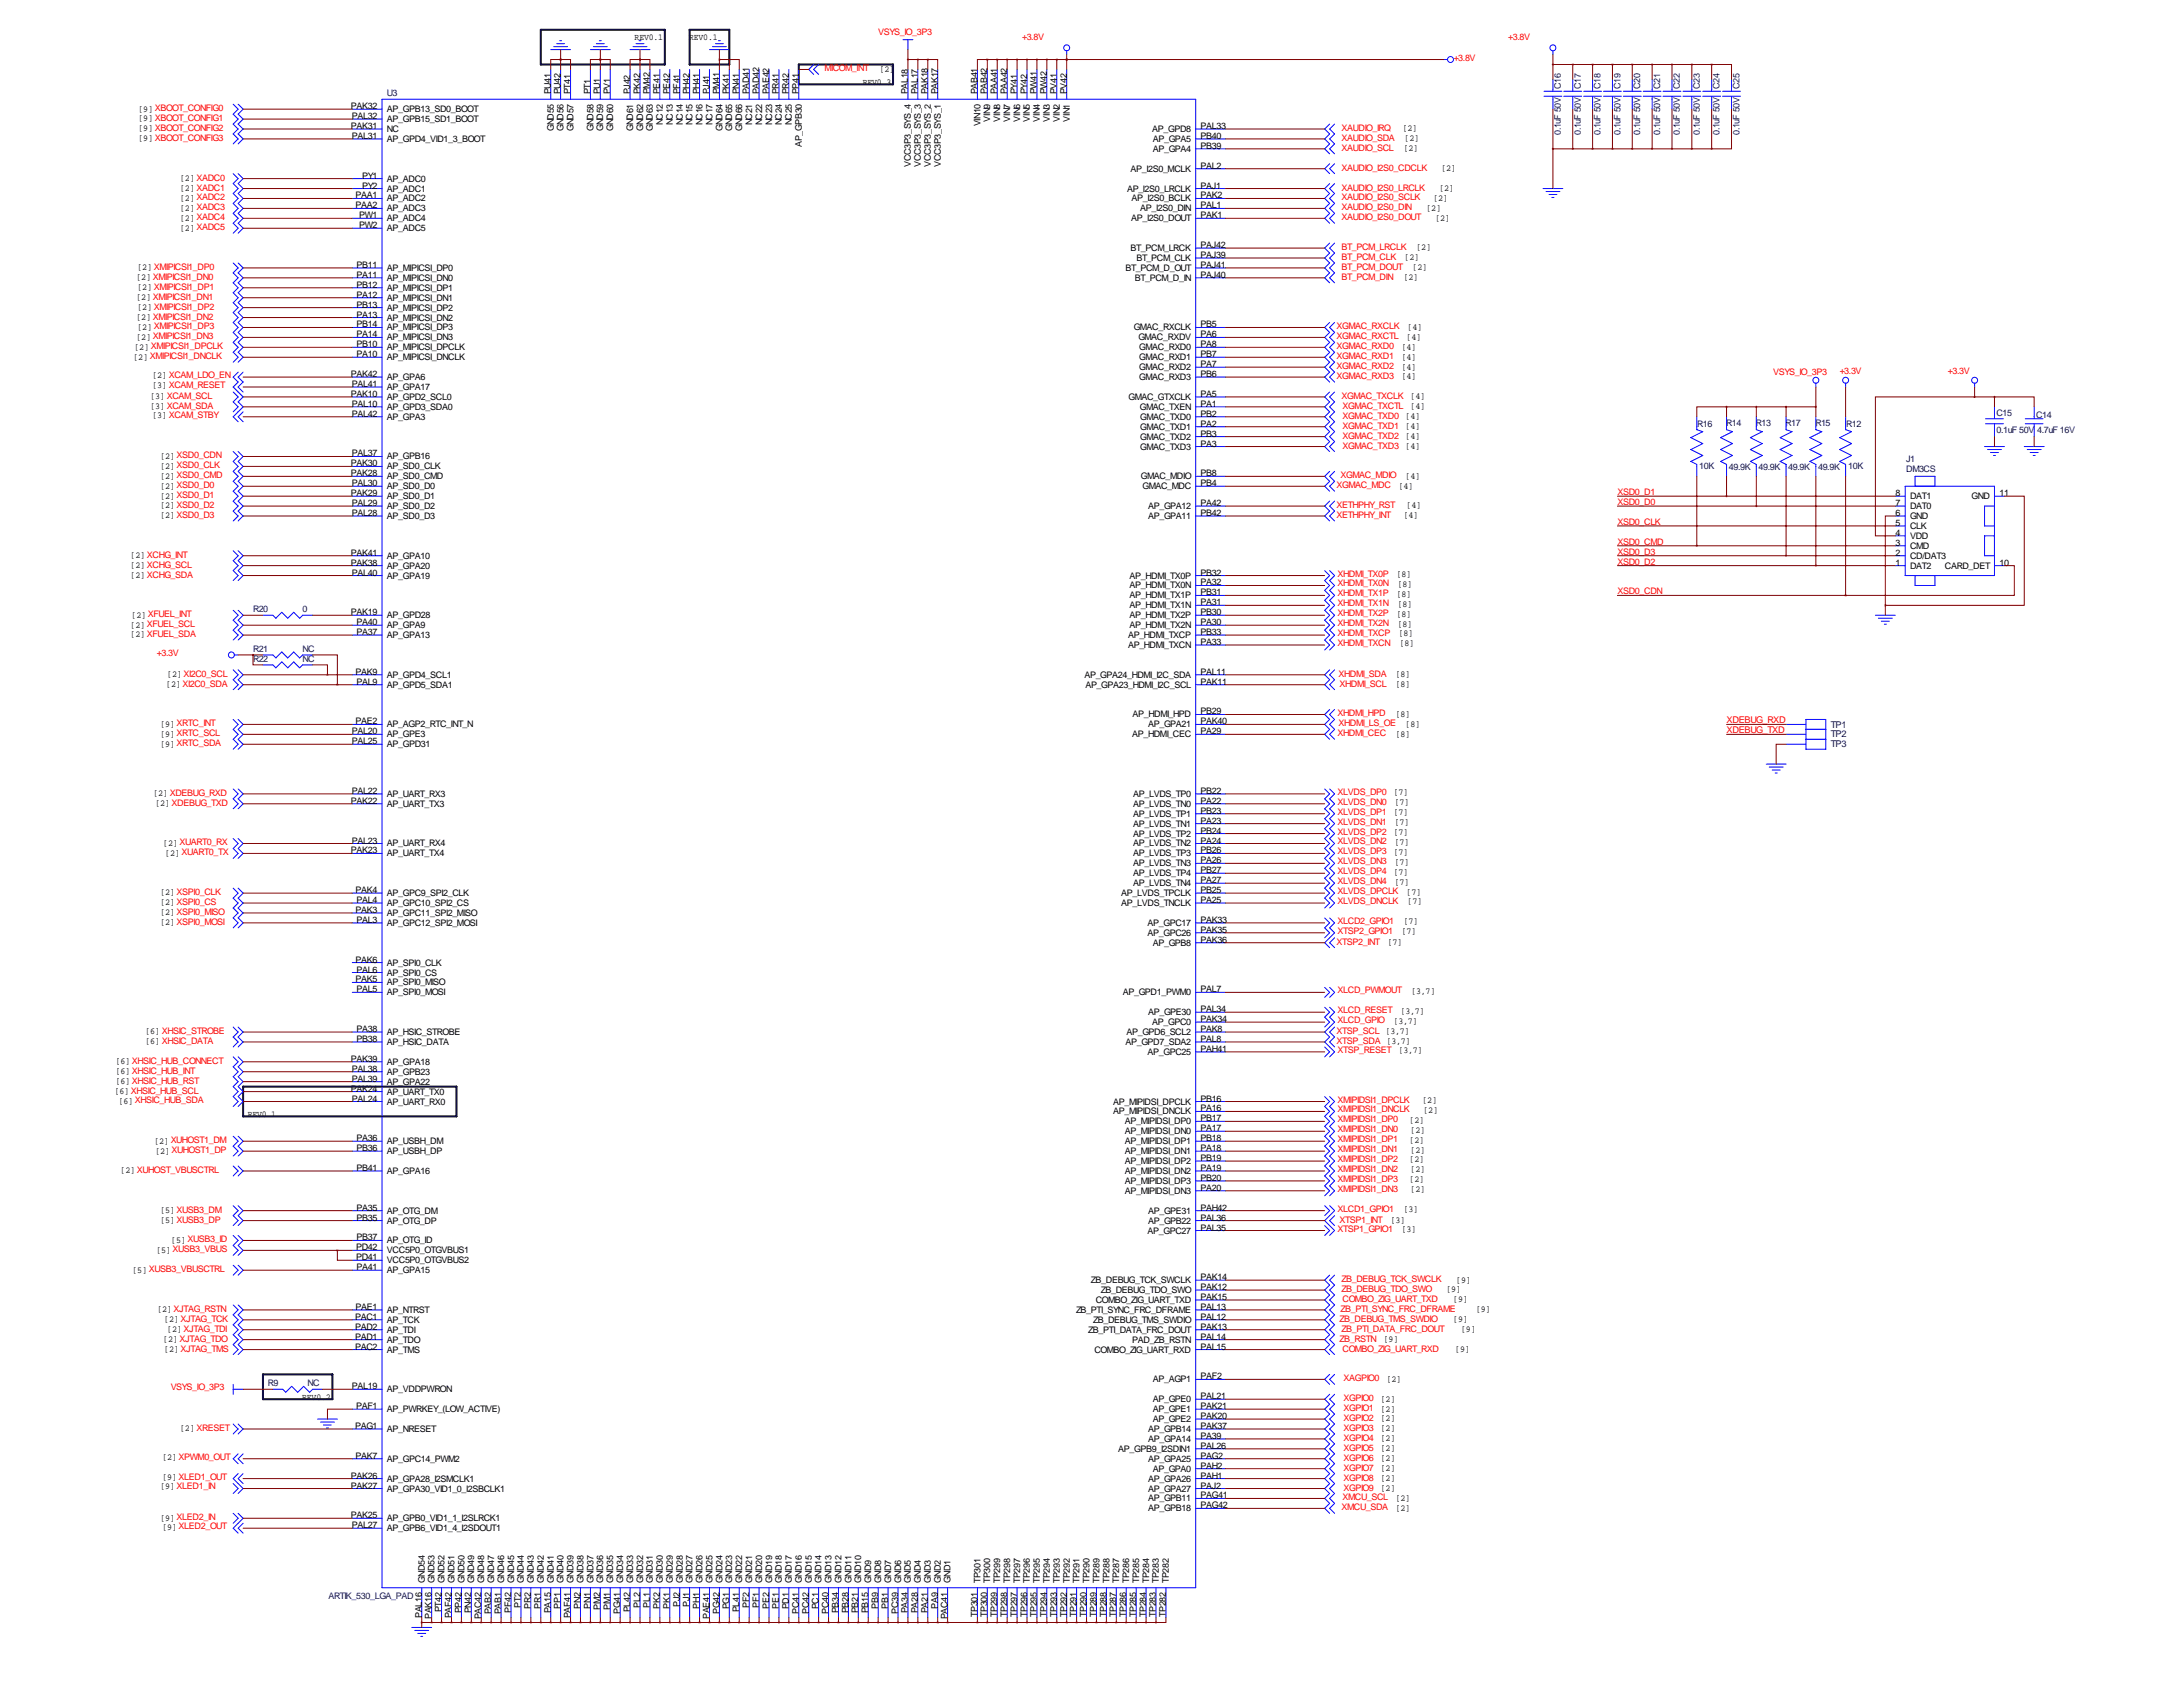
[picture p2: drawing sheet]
<svg xmlns="http://www.w3.org/2000/svg" width="559mm" height="432mm" viewBox="0 0 559 432" stroke-linecap="round" stroke-linejoin="round" font-family="sans-serif">
<defs><g id="words">
<g font-size="2.4" fill="#f00">
<text x="442" y="185.2">XDEBUG_RXD</text>
<text x="442" y="187.7">XDEBUG_TXD</text>
</g>
<g font-size="2.4" fill="#000080">
<text x="468.6" y="186.2">TP1</text>
<text x="468.6" y="188.8">TP2</text>
<text x="468.6" y="191.3">TP3</text>
</g>
<g font-size="2.3">
<text x="162.5" y="10.3">REV0.1</text>
<text x="176.4" y="10.3">REV0.1</text>
<text x="220.9" y="21.7">REV0.3</text>
<text x="225.2" y="18.4">[2]</text>
<text x="35.5" y="28.5">[9] XBOOT_CONFIG0</text>
<text x="89.8" y="27.9">PAK32</text>
<text x="99.1" y="28.7">AP_GPB13_SD0_BOOT</text>
<text x="141" y="24.1" transform="rotate(-90 141 24.1)">PU41</text>
<text x="143.5" y="24.1" transform="rotate(-90 143.5 24.1)">PU42</text>
<text x="146" y="24.1" transform="rotate(-90 146 24.1)">PT41</text>
<text x="151.1" y="24.1" transform="rotate(-90 151.1 24.1)">PT1</text>
<text x="153.7" y="24.1" transform="rotate(-90 153.7 24.1)">PU1</text>
<text x="156.2" y="24.1" transform="rotate(-90 156.2 24.1)">PV1</text>
<text x="161.3" y="24.1" transform="rotate(-90 161.3 24.1)">PJ42</text>
<text x="163.8" y="24.1" transform="rotate(-90 163.8 24.1)">PK42</text>
<text x="166.4" y="24.1" transform="rotate(-90 166.4 24.1)">PM42</text>
<text x="168.9" y="24.1" transform="rotate(-90 168.9 24.1)">PE41</text>
<text x="171.4" y="24.1" transform="rotate(-90 171.4 24.1)">PE42</text>
<text x="174" y="24.1" transform="rotate(-90 174 24.1)">PF41</text>
<text x="176.5" y="24.1" transform="rotate(-90 176.5 24.1)">PH42</text>
<text x="179.1" y="24.1" transform="rotate(-90 179.1 24.1)">PH41</text>
<text x="181.6" y="24.1" transform="rotate(-90 181.6 24.1)">PJ41</text>
<text x="184.1" y="24.1" transform="rotate(-90 184.1 24.1)">PM41</text>
<text x="186.7" y="24.1" transform="rotate(-90 186.7 24.1)">PK41</text>
<text x="189.2" y="24.1" transform="rotate(-90 189.2 24.1)">PN41</text>
<text x="191.8" y="24.1" transform="rotate(-90 191.8 24.1)">PAD41</text>
<text x="194.3" y="24.1" transform="rotate(-90 194.3 24.1)">PAD42</text>
<text x="196.8" y="24.1" transform="rotate(-90 196.8 24.1)">PAE42</text>
<text x="199.4" y="24.1" transform="rotate(-90 199.4 24.1)">PR41</text>
<text x="201.9" y="24.1" transform="rotate(-90 201.9 24.1)">PR42</text>
<text x="204.5" y="24.1" transform="rotate(-90 204.5 24.1)">PP41</text>
<text x="232.4" y="24.1" transform="rotate(-90 232.4 24.1)">PAL18</text>
<text x="234.9" y="24.1" transform="rotate(-90 234.9 24.1)">PAL17</text>
<text x="237.5" y="24.1" transform="rotate(-90 237.5 24.1)">PAK18</text>
<text x="240" y="24.1" transform="rotate(-90 240 24.1)">PAK17</text>
<text x="250.2" y="24.1" transform="rotate(-90 250.2 24.1)">PAB41</text>
<text x="252.7" y="24.1" transform="rotate(-90 252.7 24.1)">PAB42</text>
<text x="255.3" y="24.1" transform="rotate(-90 255.3 24.1)">PAA41</text>
<text x="257.8" y="24.1" transform="rotate(-90 257.8 24.1)">PAA42</text>
<text x="260.3" y="24.1" transform="rotate(-90 260.3 24.1)">PY41</text>
<text x="262.9" y="24.1" transform="rotate(-90 262.9 24.1)">PY42</text>
<text x="265.4" y="24.1" transform="rotate(-90 265.4 24.1)">PW41</text>
<text x="268" y="24.1" transform="rotate(-90 268 24.1)">PW42</text>
<text x="270.5" y="24.1" transform="rotate(-90 270.5 24.1)">PV41</text>
<text x="273" y="24.1" transform="rotate(-90 273 24.1)">PV42</text>
<text x="35.5" y="31.1">[9] XBOOT_CONFIG1</text>
<text x="35.5" y="33.6">[9] XBOOT_CONFIG2</text>
<text x="89.8" y="33">PAK31</text>
<text x="90.1" y="30.5">PAL32</text>
<text x="90.1" y="35.6">PAL31</text>
<text x="99.1" y="31.2">AP_GPB15_SD1_BOOT</text>
<text x="99.1" y="33.8">NC</text>
<text x="141.7" y="33.6" transform="rotate(-90 141.7 33.6)">GND55</text>
<text x="144.3" y="33.6" transform="rotate(-90 144.3 33.6)">GND56</text>
<text x="146.8" y="33.6" transform="rotate(-90 146.8 33.6)">GND57</text>
<text x="151.9" y="33.6" transform="rotate(-90 151.9 33.6)">GND58</text>
<text x="154.4" y="33.6" transform="rotate(-90 154.4 33.6)">GND59</text>
<text x="157" y="33.6" transform="rotate(-90 157 33.6)">GND60</text>
<text x="162.1" y="33.6" transform="rotate(-90 162.1 33.6)">GND61</text>
<text x="164.6" y="33.6" transform="rotate(-90 164.6 33.6)">GND62</text>
<text x="167.1" y="33.6" transform="rotate(-90 167.1 33.6)">GND63</text>
<text x="169.7" y="32.1" transform="rotate(-90 169.7 32.1)">NC12</text>
<text x="172.2" y="32.1" transform="rotate(-90 172.2 32.1)">NC13</text>
<text x="174.8" y="32.1" transform="rotate(-90 174.8 32.1)">NC14</text>
<text x="177.3" y="32.1" transform="rotate(-90 177.3 32.1)">NC15</text>
<text x="179.8" y="32.1" transform="rotate(-90 179.8 32.1)">NC16</text>
<text x="182.4" y="32.1" transform="rotate(-90 182.4 32.1)">NC17</text>
<text x="184.9" y="33.6" transform="rotate(-90 184.9 33.6)">GND64</text>
<text x="187.5" y="33.6" transform="rotate(-90 187.5 33.6)">GND65</text>
<text x="190" y="33.6" transform="rotate(-90 190 33.6)">GND66</text>
<text x="192.5" y="32.1" transform="rotate(-90 192.5 32.1)">NC21</text>
<text x="195.1" y="32.1" transform="rotate(-90 195.1 32.1)">NC22</text>
<text x="197.6" y="32.1" transform="rotate(-90 197.6 32.1)">NC23</text>
<text x="200.2" y="32.1" transform="rotate(-90 200.2 32.1)">NC24</text>
<text x="202.7" y="32.1" transform="rotate(-90 202.7 32.1)">NC25</text>
<text x="251" y="32.3" transform="rotate(-90 251 32.3)">VIN10</text>
<text x="253.5" y="31.1" transform="rotate(-90 253.5 31.1)">VIN9</text>
<text x="256" y="31.1" transform="rotate(-90 256 31.1)">VIN8</text>
<text x="258.6" y="31.1" transform="rotate(-90 258.6 31.1)">VIN7</text>
<text x="261.1" y="31.1" transform="rotate(-90 261.1 31.1)">VIN6</text>
<text x="263.7" y="31.1" transform="rotate(-90 263.7 31.1)">VIN5</text>
<text x="266.2" y="31.1" transform="rotate(-90 266.2 31.1)">VIN4</text>
<text x="268.7" y="31.1" transform="rotate(-90 268.7 31.1)">VIN3</text>
<text x="271.3" y="31.1" transform="rotate(-90 271.3 31.1)">VIN2</text>
<text x="273.8" y="31.1" transform="rotate(-90 273.8 31.1)">VIN1</text>
<text x="294.9" y="33.8">AP_GPD8</text>
<text x="307.3" y="35.6">PB40</text>
<text x="307.3" y="33">PAL33</text>
<text x="359.1" y="33.6">[2]</text>
<text x="35.5" y="36.2">[9] XBOOT_CONFIG3</text>
<text x="99.1" y="36.3">AP_GPD4_VID1_3_BOOT</text>
<text x="205.2" y="37.6" transform="rotate(-90 205.2 37.6)">AP_GPB30</text>
<text x="295.1" y="38.9">AP_GPA4</text>
<text x="295.1" y="36.3">AP_GPA5</text>
<text x="307.3" y="38.1">PB39</text>
<text x="359.3" y="38.7">[2]</text>
<text x="359.6" y="36.2">[2]</text>
<text x="46.1" y="46.3">[2] XADC0</text>
<text x="92.7" y="45.7">PY1</text>
<text x="99.1" y="46.5">AP_ADC0</text>
<text x="233.2" y="42.7" transform="rotate(-90 233.2 42.7)">VCC3P3_SYS_4</text>
<text x="235.7" y="42.7" transform="rotate(-90 235.7 42.7)">VCC3P3_SYS_3</text>
<text x="238.3" y="42.7" transform="rotate(-90 238.3 42.7)">VCC3P3_SYS_2</text>
<text x="240.8" y="42.7" transform="rotate(-90 240.8 42.7)">VCC3P3_SYS_1</text>
<text x="289.4" y="43.9">AP_I2S0_MCLK</text>
<text x="307.3" y="43.2">PAL2</text>
<text x="369" y="43.8">[2]</text>
<text x="46.1" y="53.9">[2] XADC3</text>
<text x="46.1" y="48.9">[2] XADC1</text>
<text x="46.1" y="51.4">[2] XADC2</text>
<text x="91" y="50.8">PAA1</text>
<text x="91" y="53.3">PAA2</text>
<text x="92.7" y="48.3">PY2</text>
<text x="99.1" y="49">AP_ADC1</text>
<text x="99.1" y="51.6">AP_ADC2</text>
<text x="288.5" y="49">AP_I2S0_LRCLK</text>
<text x="289.7" y="51.6">AP_I2S0_BCLK</text>
<text x="307.3" y="53.3">PAL1</text>
<text x="307.3" y="48.3">PAJ1</text>
<text x="307.3" y="50.8">PAK2</text>
<text x="365.2" y="53.9">[2]</text>
<text x="366.9" y="51.4">[2]</text>
<text x="368.5" y="48.9">[2]</text>
<text x="46.1" y="56.5">[2] XADC4</text>
<text x="46.1" y="59">[2] XADC5</text>
<text x="91.9" y="55.9">PW1</text>
<text x="91.9" y="58.4">PW2</text>
<text x="99.1" y="54.1">AP_ADC3</text>
<text x="99.1" y="56.6">AP_ADC4</text>
<text x="99.1" y="59.2">AP_ADC5</text>
<text x="289.6" y="56.6">AP_I2S0_DOUT</text>
<text x="291.9" y="54.1">AP_I2S0_DIN</text>
<text x="307.3" y="55.9">PAK1</text>
<text x="367.4" y="56.5">[2]</text>
<text x="289.4" y="64.3">BT_PCM_LRCK</text>
<text x="307.3" y="63.5">PAJ42</text>
<text x="362.6" y="64.1">[2]</text>
<text x="35" y="71.7">[2] XMIPICSI1_DN0</text>
<text x="35.2" y="69.2">[2] XMIPICSI1_DP0</text>
<text x="91.3" y="71.1">PA11</text>
<text x="91.3" y="68.6">PB11</text>
<text x="99.1" y="71.9">AP_MIPICSI_DN0</text>
<text x="99.1" y="69.3">AP_MIPICSI_DP0</text>
<text x="288.1" y="69.3">BT_PCM_D_OUT</text>
<text x="290.5" y="71.9">BT_PCM_D_IN</text>
<text x="290.9" y="66.8">BT_PCM_CLK</text>
<text x="307.3" y="66">PAJ39</text>
<text x="307.3" y="71.1">PAJ40</text>
<text x="307.3" y="68.6">PAJ41</text>
<text x="359.3" y="71.7">[2]</text>
<text x="359.6" y="66.6">[2]</text>
<text x="361.6" y="69.2">[2]</text>
<text x="35" y="76.8">[2] XMIPICSI1_DN1</text>
<text x="35.2" y="74.3">[2] XMIPICSI1_DP1</text>
<text x="91.3" y="76.2">PA12</text>
<text x="91.3" y="73.7">PB12</text>
<text x="99.1" y="77">AP_MIPICSI_DN1</text>
<text x="99.1" y="74.4">AP_MIPICSI_DP1</text>
<text x="35" y="81.9">[2] XMIPICSI1_DN2</text>
<text x="35.2" y="79.3">[2] XMIPICSI1_DP2</text>
<text x="91.3" y="81.3">PA13</text>
<text x="91.3" y="78.7">PB13</text>
<text x="91.3" y="83.8">PB14</text>
<text x="99.1" y="82">AP_MIPICSI_DN2</text>
<text x="99.1" y="79.5">AP_MIPICSI_DP2</text>
<text x="307.3" y="83.8">PB5</text>
<text x="34.4" y="89.5">[2] XMIPICSI1_DPCLK</text>
<text x="35" y="87">[2] XMIPICSI1_DN3</text>
<text x="35.2" y="84.4">[2] XMIPICSI1_DP3</text>
<text x="91.3" y="86.4">PA14</text>
<text x="91.3" y="88.9">PB10</text>
<text x="99.1" y="87.1">AP_MIPICSI_DN3</text>
<text x="99.1" y="84.6">AP_MIPICSI_DP3</text>
<text x="99.1" y="89.7">AP_MIPICSI_DPCLK</text>
<text x="290.2" y="84.6">GMAC_RXCLK</text>
<text x="291.4" y="87.1">GMAC_RXDV</text>
<text x="291.6" y="89.7">GMAC_RXD0</text>
<text x="307.3" y="88.9">PA8</text>
<text x="307.3" y="86.4">PA6</text>
<text x="358.8" y="89.5">[4]</text>
<text x="360.1" y="87">[4]</text>
<text x="360.3" y="84.4">[4]</text>
<text x="34.2" y="92">[2] XMIPICSI1_DNCLK</text>
<text x="91.3" y="91.4">PA10</text>
<text x="99.1" y="92.2">AP_MIPICSI_DNCLK</text>
<text x="291.6" y="92.2">GMAC_RXD1</text>
<text x="291.6" y="94.7">GMAC_RXD2</text>
<text x="307.3" y="91.4">PB7</text>
<text x="307.3" y="94">PA7</text>
<text x="358.8" y="92">[4]</text>
<text x="358.8" y="94.6">[4]</text>
<text x="39" y="96.9">[2] XCAM_LDO_EN</text>
<text x="39" y="99.4">[3] XCAM_RESET</text>
<text x="89.8" y="96.5">PAK42</text>
<text x="89.8" y="101.6">PAK10</text>
<text x="90.1" y="99.1">PAL41</text>
<text x="99.1" y="97.3">AP_GPA6</text>
<text x="99.1" y="99.8">AP_GPA17</text>
<text x="291.6" y="97.3">GMAC_RXD3</text>
<text x="307.3" y="96.5">PB6</text>
<text x="307.3" y="101.6">PA5</text>
<text x="358.8" y="97.1">[4]</text>
<text x="38.5" y="104.7">[3] XCAM_SDA</text>
<text x="38.5" y="102.2">[3] XCAM_SCL</text>
<text x="39" y="107">[3] XCAM_STBY</text>
<text x="90.1" y="104.1">PAL10</text>
<text x="90.1" y="106.7">PAL42</text>
<text x="99.1" y="102.4">AP_GPD2_SCL0</text>
<text x="99.1" y="104.9">AP_GPD3_SDA0</text>
<text x="99.1" y="107.4">AP_GPA3</text>
<text x="288.9" y="102.4">GMAC_GTXCLK</text>
<text x="291.8" y="104.9">GMAC_TXEN</text>
<text x="291.9" y="107.4">GMAC_TXD0</text>
<text x="307.3" y="104.1">PA1</text>
<text x="307.3" y="106.7">PB2</text>
<text x="359.8" y="107.3">[4]</text>
<text x="361.1" y="104.7">[4]</text>
<text x="361.1" y="102.2">[4]</text>
<text x="291.9" y="110">GMAC_TXD1</text>
<text x="291.9" y="112.5">GMAC_TXD2</text>
<text x="307.3" y="109.2">PA2</text>
<text x="307.3" y="111.8">PB3</text>
<text x="359.8" y="109.8">[4]</text>
<text x="359.8" y="112.4">[4]</text>
<text x="41" y="120">[2] XSD0_CLK</text>
<text x="41" y="117.4">[2] XSD0_CDN</text>
<text x="89.8" y="119.4">PAK30</text>
<text x="90.1" y="116.8">PAL37</text>
<text x="99.1" y="117.6">AP_GPB16</text>
<text x="291.9" y="115.1">GMAC_TXD3</text>
<text x="307.3" y="114.3">PA3</text>
<text x="359.8" y="114.9">[4]</text>
<text x="41" y="122.5">[2] XSD0_CMD</text>
<text x="41" y="125.1">[2] XSD0_D0</text>
<text x="89.8" y="121.9">PAK28</text>
<text x="90.1" y="124.5">PAL30</text>
<text x="99.1" y="120.1">AP_SD0_CLK</text>
<text x="99.1" y="122.7">AP_SD0_CMD</text>
<text x="99.1" y="125.2">AP_SD0_D0</text>
<text x="292" y="122.7">GMAC_MDIO</text>
<text x="292.5" y="125.2">GMAC_MDC</text>
<text x="307.3" y="124.5">PB4</text>
<text x="307.3" y="121.9">PB8</text>
<text x="358" y="125.1">[4]</text>
<text x="359.8" y="122.5">[4]</text>
<text x="41" y="130.1">[2] XSD0_D2</text>
<text x="41" y="127.6">[2] XSD0_D1</text>
<text x="89.8" y="127">PAK29</text>
<text x="90.1" y="129.5">PAL29</text>
<text x="99.1" y="127.8">AP_SD0_D1</text>
<text x="99.1" y="130.3">AP_SD0_D2</text>
<text x="293.9" y="130.3">AP_GPA12</text>
<text x="307.3" y="129.5">PA42</text>
<text x="360.1" y="130.1">[4]</text>
<text x="485.2" y="129.5">7</text>
<text x="485.2" y="127">8</text>
<text x="488.9" y="130.3">DAT0</text>
<text x="488.9" y="127.8">DAT1</text>
<text x="504.7" y="127.8">GND</text>
<text x="511.8" y="127">11</text>
<text x="41" y="132.7">[2] XSD0_D3</text>
<text x="90.1" y="132.1">PAL28</text>
<text x="99.1" y="132.8">AP_SD0_D3</text>
<text x="293.9" y="132.8">AP_GPA11</text>
<text x="307.3" y="132.1">PB42</text>
<text x="359.3" y="132.7">[4]</text>
<text x="485.2" y="137.2">4</text>
<text x="485.2" y="134.6">5</text>
<text x="485.2" y="132.1">6</text>
<text x="488.9" y="137.9">VDD</text>
<text x="488.9" y="135.4">CLK</text>
<text x="488.9" y="132.8">GND</text>
<text x="33.4" y="142.8">[2] XCHG_INT</text>
<text x="89.8" y="142.2">PAK41</text>
<text x="99.1" y="143">AP_GPA10</text>
<text x="485.2" y="142.2">2</text>
<text x="485.2" y="139.7">3</text>
<text x="488.9" y="143">CD/DAT3</text>
<text x="488.9" y="140.5">CMD</text>
<text x="33.4" y="145.4">[2] XCHG_SCL</text>
<text x="33.4" y="147.9">[2] XCHG_SDA</text>
<text x="89.8" y="144.8">PAK38</text>
<text x="90.1" y="147.3">PAL40</text>
<text x="99.1" y="145.5">AP_GPA20</text>
<text x="99.1" y="148.1">AP_GPA19</text>
<text x="289.2" y="148.1">AP_HDMI_TX0P</text>
<text x="307.3" y="149.9">PA32</text>
<text x="307.3" y="147.3">PB32</text>
<text x="357.5" y="147.7">[8]</text>
<text x="485.2" y="144.8">1</text>
<text x="488.9" y="145.5">DAT2</text>
<text x="497.8" y="145.5">CARD_DET</text>
<text x="511.8" y="144.8">10</text>
<text x="289.2" y="150.6">AP_HDMI_TX0N</text>
<text x="289.2" y="155.7">AP_HDMI_TX1N</text>
<text x="289.2" y="153.2">AP_HDMI_TX1P</text>
<text x="307.3" y="154.9">PA31</text>
<text x="307.3" y="152.4">PB31</text>
<text x="357.5" y="152.8">[8]</text>
<text x="357.8" y="150.2">[8]</text>
<text x="357.8" y="155.3">[8]</text>
<text x="33.4" y="160.6">[2] XFUEL_SCL</text>
<text x="33.7" y="158.1">[2] XFUEL_INT</text>
<text x="89.8" y="157.5">PAK19</text>
<text x="91.3" y="160">PA40</text>
<text x="99.1" y="158.2">AP_GPD28</text>
<text x="99.1" y="160.8">AP_GPA9</text>
<text x="289.2" y="160.8">AP_HDMI_TX2N</text>
<text x="289.2" y="158.2">AP_HDMI_TX2P</text>
<text x="307.3" y="160">PA30</text>
<text x="307.3" y="157.5">PB30</text>
<text x="357.5" y="157.8">[8]</text>
<text x="357.8" y="160.4">[8]</text>
<text x="33.4" y="163.2">[2] XFUEL_SDA</text>
<text x="91.3" y="162.6">PA37</text>
<text x="99.1" y="163.3">AP_GPA13</text>
<text x="288.7" y="165.9">AP_HDMI_TXCN</text>
<text x="288.7" y="163.3">AP_HDMI_TXCP</text>
<text x="307.3" y="165.1">PA33</text>
<text x="307.3" y="162.6">PB33</text>
<text x="358" y="162.9">[8]</text>
<text x="358.3" y="165.5">[8]</text>
<text x="42.8" y="173.3">[2] XI2C0_SCL</text>
<text x="91" y="172.7">PAK9</text>
<text x="99.1" y="173.5">AP_GPD4_SCL1</text>
<text x="277.6" y="173.5">AP_GPA24_HDMI_I2C_SDA</text>
<text x="307.3" y="172.7">PAL11</text>
<text x="357.3" y="173.3">[8]</text>
<text x="42.6" y="175.9">[2] XI2C0_SDA</text>
<text x="91.3" y="175.3">PAL9</text>
<text x="99.1" y="176">AP_GPD5_SDA1</text>
<text x="277.8" y="176">AP_GPA23_HDMI_I2C_SCL</text>
<text x="307.3" y="175.3">PAK11</text>
<text x="357.3" y="175.9">[8]</text>
<text x="91" y="185.4">PAE2</text>
<text x="289.9" y="183.6">AP_HDMI_HPD</text>
<text x="307.3" y="182.9">PB29</text>
<text x="307.3" y="185.4">PAK40</text>
<text x="357.3" y="183.5">[8]</text>
<text x="41" y="188.6">[9] XRTC_SCL</text>
<text x="41" y="186">[9] XRTC_INT</text>
<text x="41" y="191.1">[9] XRTC_SDA</text>
<text x="90.1" y="188">PAL20</text>
<text x="90.1" y="190.5">PAL25</text>
<text x="99.1" y="186.2">AP_AGP2_RTC_INT_N</text>
<text x="99.1" y="188.7">AP_GPE3</text>
<text x="99.1" y="191.3">AP_GPD31</text>
<text x="289.8" y="188.7">AP_HDMI_CEC</text>
<text x="293.9" y="186.2">AP_GPA21</text>
<text x="307.3" y="188">PA29</text>
<text x="357.3" y="188.6">[8]</text>
<text x="359.8" y="186">[8]</text>
<text x="39.3" y="203.8">[2] XDEBUG_RXD</text>
<text x="90.1" y="203.2">PAL22</text>
<text x="99.1" y="204">AP_UART_RX3</text>
<text x="290.1" y="204">AP_LVDS_TP0</text>
<text x="307.3" y="203.2">PB22</text>
<text x="356.8" y="203.6">[7]</text>
<text x="39.8" y="206.3">[2] XDEBUG_TXD</text>
<text x="89.8" y="205.7">PAK22</text>
<text x="99.1" y="206.5">AP_UART_TX3</text>
<text x="290.1" y="206.5">AP_LVDS_TN0</text>
<text x="290.1" y="209">AP_LVDS_TP1</text>
<text x="307.3" y="205.7">PA22</text>
<text x="307.3" y="208.3">PB23</text>
<text x="356.8" y="208.6">[7]</text>
<text x="357" y="206.1">[7]</text>
<text x="90.1" y="215.9">PAL23</text>
<text x="290.1" y="211.6">AP_LVDS_TN1</text>
<text x="290.1" y="214.1">AP_LVDS_TP2</text>
<text x="307.3" y="210.8">PA23</text>
<text x="307.3" y="215.9">PA24</text>
<text x="307.3" y="213.4">PB24</text>
<text x="356.8" y="213.7">[7]</text>
<text x="357" y="211.2">[7]</text>
<text x="41.8" y="216.5">[2] XUART0_RX</text>
<text x="42.3" y="219">[2] XUART0_TX</text>
<text x="89.8" y="218.4">PAK23</text>
<text x="99.1" y="216.7">AP_UART_RX4</text>
<text x="99.1" y="219.2">AP_UART_TX4</text>
<text x="290.1" y="216.7">AP_LVDS_TN2</text>
<text x="290.1" y="221.7">AP_LVDS_TN3</text>
<text x="290.1" y="219.2">AP_LVDS_TP3</text>
<text x="307.3" y="221">PA26</text>
<text x="307.3" y="218.4">PB26</text>
<text x="356.8" y="218.8">[7]</text>
<text x="357" y="216.3">[7]</text>
<text x="357" y="221.3">[7]</text>
<text x="290.1" y="226.8">AP_LVDS_TN4</text>
<text x="290.1" y="224.3">AP_LVDS_TP4</text>
<text x="307.3" y="226.1">PA27</text>
<text x="307.3" y="223.5">PB27</text>
<text x="356.8" y="223.9">[7]</text>
<text x="357" y="226.4">[7]</text>
<text x="41" y="231.7">[2] XSPI0_CS</text>
<text x="41" y="229.2">[2] XSPI0_CLK</text>
<text x="91" y="228.6">PAK4</text>
<text x="91" y="233.7">PAK3</text>
<text x="91.3" y="231.1">PAL4</text>
<text x="99.1" y="229.4">AP_GPC9_SPI2_CLK</text>
<text x="99.1" y="231.9">AP_GPC10_SPI2_CS</text>
<text x="287" y="231.9">AP_LVDS_TNCLK</text>
<text x="287" y="229.4">AP_LVDS_TPCLK</text>
<text x="307.3" y="231.1">PA25</text>
<text x="307.3" y="228.6">PB25</text>
<text x="360.1" y="229">[7]</text>
<text x="360.3" y="231.5">[7]</text>
<text x="41" y="234.3">[2] XSPI0_MISO</text>
<text x="41" y="236.8">[2] XSPI0_MOSI</text>
<text x="91.3" y="236.2">PAL3</text>
<text x="99.1" y="234.4">AP_GPC11_SPI2_MISO</text>
<text x="99.1" y="237">AP_GPC12_SPI2_MOSI</text>
<text x="293.8" y="237">AP_GPC17</text>
<text x="293.8" y="239.5">AP_GPC26</text>
<text x="307.3" y="236.2">PAK33</text>
<text x="307.3" y="238.8">PAK35</text>
<text x="358.8" y="239.1">[7]</text>
<text x="359.3" y="236.6">[7]</text>
<text x="295.1" y="242.1">AP_GPB8</text>
<text x="307.3" y="241.3">PAK36</text>
<text x="355.2" y="241.9">[7]</text>
<text x="91" y="246.4">PAK6</text>
<text x="91" y="251.5">PAK5</text>
<text x="91.3" y="248.9">PAL6</text>
<text x="99.1" y="247.1">AP_SPI0_CLK</text>
<text x="99.1" y="249.7">AP_SPI0_CS</text>
<text x="91.3" y="254">PAL5</text>
<text x="99.1" y="252.2">AP_SPI0_MISO</text>
<text x="99.1" y="254.8">AP_SPI0_MOSI</text>
<text x="287.4" y="254.8">AP_GPD1_PWM0</text>
<text x="307.3" y="254">PAL7</text>
<text x="361.3" y="254.4">[3,7]</text>
<text x="293.9" y="259.8">AP_GPE30</text>
<text x="294.9" y="262.4">AP_GPC0</text>
<text x="307.3" y="261.6">PAK34</text>
<text x="307.3" y="259.1">PAL34</text>
<text x="356.8" y="262">[3,7]</text>
<text x="358.5" y="259.4">[3,7]</text>
<text x="37.2" y="267.3">[6] XHSIC_DATA</text>
<text x="37.2" y="264.8">[6] XHSIC_STROBE</text>
<text x="91.3" y="266.7">PB38</text>
<text x="91.3" y="264.2">PA38</text>
<text x="99.1" y="267.5">AP_HSIC_DATA</text>
<text x="99.1" y="264.9">AP_HSIC_STROBE</text>
<text x="288.1" y="267.5">AP_GPD7_SDA2</text>
<text x="288.3" y="264.9">AP_GPD6_SCL2</text>
<text x="307.3" y="269.2">PAH41</text>
<text x="307.3" y="264.2">PAK8</text>
<text x="307.3" y="266.7">PAL8</text>
<text x="354.7" y="264.8">[3,7]</text>
<text x="358" y="269.6">[3,7]</text>
<text x="29.6" y="272.4">[6] XHSIC_HUB_CONNECT</text>
<text x="29.6" y="274.9">[6] XHSIC_HUB_INT</text>
<text x="89.8" y="271.8">PAK39</text>
<text x="90.1" y="274.3">PAL38</text>
<text x="99.1" y="272.5">AP_GPA18</text>
<text x="99.1" y="275.1">AP_GPB23</text>
<text x="293.8" y="270">AP_GPC25</text>
<text x="29.4" y="280">[6] XHSIC_HUB_SCL</text>
<text x="29.6" y="277.5">[6] XHSIC_HUB_RST</text>
<text x="89.8" y="279.4">PAK24</text>
<text x="90.1" y="276.9">PAL39</text>
<text x="90.1" y="281.9">PAL24</text>
<text x="99.1" y="277.6">AP_GPA22</text>
<text x="99.1" y="280.2">AP_UART_TX0</text>
<text x="307.3" y="281.9">PB16</text>
<text x="30.4" y="282.5">[6] XHSIC_HUB_SDA</text>
<text x="63.4" y="285.9">REV0.1</text>
<text x="99.1" y="282.7">AP_UART_RX0</text>
<text x="284.9" y="285.2">AP_MIPIDSI_DNCLK</text>
<text x="284.9" y="282.7">AP_MIPIDSI_DPCLK</text>
<text x="287.9" y="287.8">AP_MIPIDSI_DP0</text>
<text x="307.3" y="284.5">PA16</text>
<text x="307.3" y="287">PB17</text>
<text x="360.8" y="287.4">[2]</text>
<text x="364.1" y="282.3">[2]</text>
<text x="364.4" y="284.8">[2]</text>
<text x="39.5" y="292.7">[2] XUHOST1_DM</text>
<text x="91.3" y="292.1">PA36</text>
<text x="99.1" y="292.9">AP_USBH_DM</text>
<text x="287.9" y="290.3">AP_MIPIDSI_DN0</text>
<text x="287.9" y="292.9">AP_MIPIDSI_DP1</text>
<text x="307.3" y="289.6">PA17</text>
<text x="307.3" y="292.1">PB18</text>
<text x="360.8" y="292.5">[2]</text>
<text x="361.1" y="289.9">[2]</text>
<text x="39.8" y="295.2">[2] XUHOST1_DP</text>
<text x="91.3" y="294.6">PB36</text>
<text x="91.3" y="299.7">PB41</text>
<text x="99.1" y="295.4">AP_USBH_DP</text>
<text x="287.9" y="295.4">AP_MIPIDSI_DN1</text>
<text x="287.9" y="297.9">AP_MIPIDSI_DP2</text>
<text x="307.3" y="294.6">PA18</text>
<text x="307.3" y="299.7">PA19</text>
<text x="307.3" y="297.2">PB19</text>
<text x="360.8" y="297.5">[2]</text>
<text x="361.1" y="295">[2]</text>
<text x="30.9" y="300.3">[2] XUHOST_VBUSCTRL</text>
<text x="99.1" y="300.5">AP_GPA16</text>
<text x="287.9" y="300.5">AP_MIPIDSI_DN2</text>
<text x="287.9" y="305.6">AP_MIPIDSI_DN3</text>
<text x="287.9" y="303">AP_MIPIDSI_DP3</text>
<text x="307.3" y="304.8">PA20</text>
<text x="307.3" y="302.3">PB20</text>
<text x="360.8" y="302.6">[2]</text>
<text x="361.1" y="300.1">[2]</text>
<text x="361.1" y="305.2">[2]</text>
<text x="41" y="310.5">[5] XUSB3_DM</text>
<text x="91.3" y="309.9">PA35</text>
<text x="99.1" y="310.6">AP_OTG_DM</text>
<text x="293.9" y="310.6">AP_GPE31</text>
<text x="307.3" y="309.9">PAH42</text>
<text x="359.3" y="310.2">[3]</text>
<text x="41" y="313">[5] XUSB3_DP</text>
<text x="91.3" y="312.4">PB35</text>
<text x="91.3" y="317.5">PB37</text>
<text x="99.1" y="313.2">AP_OTG_DP</text>
<text x="293.8" y="315.7">AP_GPC27</text>
<text x="293.9" y="313.2">AP_GPB22</text>
<text x="307.3" y="315">PAL35</text>
<text x="307.3" y="312.4">PAL36</text>
<text x="356" y="313">[3]</text>
<text x="358.8" y="315.3">[3]</text>
<text x="40" y="320.6">[5] XUSB3_VBUS</text>
<text x="43.8" y="318.1">[5] XUSB3_ID</text>
<text x="91.1" y="320">PD42</text>
<text x="91.1" y="322.6">PD41</text>
<text x="99.1" y="318.3">AP_OTG_ID</text>
<text x="99.1" y="320.8">VCC5P0_OTGVBUS1</text>
<text x="99.1" y="323.3">VCC5P0_OTGVBUS2</text>
<text x="33.9" y="325.7">[5] XUSB3_VBUSCTRL</text>
<text x="91.3" y="325.1">PA41</text>
<text x="99.1" y="325.9">AP_GPA15</text>
<text x="279.2" y="328.4">ZB_DEBUG_TCK_SWCLK</text>
<text x="307.3" y="327.7">PAK14</text>
<text x="372.8" y="328.3">[9]</text>
<text x="40.3" y="335.9">[2] XJTAG_RSTN</text>
<text x="91" y="335.3">PAE1</text>
<text x="280.5" y="333.5">COMBO_ZIG_UART_TXD</text>
<text x="281.8" y="331">ZB_DEBUG_TDO_SWO</text>
<text x="307.3" y="335.3">PAL13</text>
<text x="307.3" y="330.2">PAK12</text>
<text x="307.3" y="332.7">PAK15</text>
<text x="370.2" y="330.8">[9]</text>
<text x="372" y="333.3">[9]</text>
<text x="377.9" y="335.9">[9]</text>
<text x="42.1" y="338.4">[2] XJTAG_TCK</text>
<text x="42.8" y="341">[2] XJTAG_TDI</text>
<text x="90.9" y="337.8">PAC1</text>
<text x="90.9" y="340.4">PAD2</text>
<text x="99.1" y="336">AP_NTRST</text>
<text x="99.1" y="338.6">AP_TCK</text>
<text x="99.1" y="341.1">AP_TDI</text>
<text x="275.4" y="336">ZB_PTI_SYNC_FRC_DFRAME</text>
<text x="278.6" y="341.1">ZB_PTI_DATA_FRC_DOUT</text>
<text x="279.8" y="338.6">ZB_DEBUG_TMS_SWDIO</text>
<text x="307.3" y="340.4">PAK13</text>
<text x="307.3" y="337.8">PAL12</text>
<text x="372" y="338.4">[9]</text>
<text x="374" y="341">[9]</text>
<text x="41.8" y="343.5">[2] XJTAG_TDO</text>
<text x="42.1" y="346">[2] XJTAG_TMS</text>
<text x="90.9" y="342.9">PAD1</text>
<text x="90.9" y="345.4">PAC2</text>
<text x="99.1" y="343.7">AP_TDO</text>
<text x="99.1" y="346.2">AP_TMS</text>
<text x="280.2" y="346.2">COMBO_ZIG_UART_RXD</text>
<text x="289.8" y="343.7">PAD_ZB_RSTN</text>
<text x="307.3" y="345.4">PAL15</text>
<text x="307.3" y="342.9">PAL14</text>
<text x="354.2" y="343.5">[9]</text>
<text x="372.5" y="346">[9]</text>
<text x="295.1" y="353.8">AP_AGP1</text>
<text x="307.3" y="353.1">PAF2</text>
<text x="355" y="353.7">[2]</text>
<text x="77.4" y="358.2">REV0.2</text>
<text x="90.1" y="355.6">PAL19</text>
<text x="99.1" y="356.4">AP_VDDPWRON</text>
<text x="295.1" y="358.9">AP_GPE0</text>
<text x="307.3" y="358.1">PAL21</text>
<text x="353.5" y="358.7">[2]</text>
<text x="90.9" y="365.8">PAG1</text>
<text x="91.1" y="360.7">PAF1</text>
<text x="99.1" y="361.4">AP_PWRKEY_(LOW_ACTIVE)</text>
<text x="295.1" y="361.4">AP_GPE1</text>
<text x="295.1" y="364">AP_GPE2</text>
<text x="307.3" y="360.7">PAK21</text>
<text x="307.3" y="363.2">PAK20</text>
<text x="307.3" y="365.8">PAK37</text>
<text x="353.5" y="363.8">[2]</text>
<text x="353.5" y="361.3">[2]</text>
<text x="46.1" y="366.4">[2] XRESET</text>
<text x="99.1" y="366.5">AP_NRESET</text>
<text x="286.3" y="371.6">AP_GPB9_I2SDIN1</text>
<text x="293.9" y="366.5">AP_GPB14</text>
<text x="293.9" y="369.1">AP_GPA14</text>
<text x="307.3" y="368.3">PA39</text>
<text x="307.3" y="370.8">PAL26</text>
<text x="353.5" y="366.4">[2]</text>
<text x="353.5" y="368.9">[2]</text>
<text x="353.5" y="371.4">[2]</text>
<text x="41.6" y="373.7">[2] XPWM0_OUT</text>
<text x="91" y="373.4">PAK7</text>
<text x="99.1" y="374.1">AP_GPC14_PWM2</text>
<text x="293.9" y="374.1">AP_GPA25</text>
<text x="295.1" y="376.7">AP_GPA0</text>
<text x="307.3" y="373.4">PAG2</text>
<text x="307.3" y="375.9">PAH2</text>
<text x="353.5" y="374">[2]</text>
<text x="353.5" y="376.5">[2]</text>
<text x="41" y="381.1">[9] XLED1_IN</text>
<text x="41.6" y="378.8">[9] XLED1_OUT</text>
<text x="89.8" y="378.5">PAK26</text>
<text x="89.8" y="381">PAK27</text>
<text x="99.1" y="379.2">AP_GPA28_I2SMCLK1</text>
<text x="99.1" y="381.8">AP_GPA30_VID1_0_I2SBCLK1</text>
<text x="293.9" y="379.2">AP_GPA26</text>
<text x="293.9" y="381.8">AP_GPA27</text>
<text x="307.3" y="383.5">PAG41</text>
<text x="307.3" y="378.5">PAH1</text>
<text x="307.3" y="381">PAJ2</text>
<text x="353.5" y="379.1">[2]</text>
<text x="353.5" y="381.6">[2]</text>
<text x="41" y="389.2">[9] XLED2_IN</text>
<text x="89.8" y="388.6">PAK25</text>
<text x="99.1" y="389.4">AP_GPB0_VID1_1_I2SLRCK1</text>
<text x="293.9" y="384.3">AP_GPB11</text>
<text x="293.9" y="386.8">AP_GPB18</text>
<text x="307.3" y="386.1">PAG42</text>
<text x="357.3" y="386.7">[2]</text>
<text x="357.3" y="384.1">[2]</text>
<text x="41.6" y="391.5">[9] XLED2_OUT</text>
<text x="90.1" y="391.2">PAL27</text>
<text x="99.1" y="391.9">AP_GPB6_VID1_4_I2SDOUT1</text>
<text x="108.7" y="405.1" transform="rotate(-90 108.7 405.1)">GND54</text>
<text x="111.3" y="405.1" transform="rotate(-90 111.3 405.1)">GND53</text>
<text x="113.8" y="405.1" transform="rotate(-90 113.8 405.1)">GND52</text>
<text x="116.3" y="405.1" transform="rotate(-90 116.3 405.1)">GND51</text>
<text x="118.9" y="405.1" transform="rotate(-90 118.9 405.1)">GND50</text>
<text x="121.4" y="405.1" transform="rotate(-90 121.4 405.1)">GND49</text>
<text x="124" y="405.1" transform="rotate(-90 124 405.1)">GND48</text>
<text x="126.5" y="405.1" transform="rotate(-90 126.5 405.1)">GND47</text>
<text x="129" y="405.1" transform="rotate(-90 129 405.1)">GND46</text>
<text x="131.6" y="405.1" transform="rotate(-90 131.6 405.1)">GND45</text>
<text x="134.1" y="405.1" transform="rotate(-90 134.1 405.1)">GND44</text>
<text x="136.7" y="405.1" transform="rotate(-90 136.7 405.1)">GND43</text>
<text x="139.2" y="405.1" transform="rotate(-90 139.2 405.1)">GND42</text>
<text x="141.7" y="405.1" transform="rotate(-90 141.7 405.1)">GND41</text>
<text x="144.3" y="405.1" transform="rotate(-90 144.3 405.1)">GND40</text>
<text x="146.8" y="405.1" transform="rotate(-90 146.8 405.1)">GND39</text>
<text x="149.4" y="405.1" transform="rotate(-90 149.4 405.1)">GND38</text>
<text x="151.9" y="405.1" transform="rotate(-90 151.9 405.1)">GND37</text>
<text x="154.4" y="405.1" transform="rotate(-90 154.4 405.1)">GND36</text>
<text x="157" y="405.1" transform="rotate(-90 157 405.1)">GND35</text>
<text x="159.5" y="405.1" transform="rotate(-90 159.5 405.1)">GND34</text>
<text x="162.1" y="405.1" transform="rotate(-90 162.1 405.1)">GND33</text>
<text x="164.6" y="405.1" transform="rotate(-90 164.6 405.1)">GND32</text>
<text x="167.1" y="405.1" transform="rotate(-90 167.1 405.1)">GND31</text>
<text x="169.7" y="405.1" transform="rotate(-90 169.7 405.1)">GND30</text>
<text x="172.2" y="405.1" transform="rotate(-90 172.2 405.1)">GND29</text>
<text x="174.8" y="405.1" transform="rotate(-90 174.8 405.1)">GND28</text>
<text x="177.3" y="405.1" transform="rotate(-90 177.3 405.1)">GND27</text>
<text x="179.8" y="405.1" transform="rotate(-90 179.8 405.1)">GND26</text>
<text x="182.4" y="405.1" transform="rotate(-90 182.4 405.1)">GND25</text>
<text x="184.9" y="405.1" transform="rotate(-90 184.9 405.1)">GND24</text>
<text x="187.5" y="405.1" transform="rotate(-90 187.5 405.1)">GND23</text>
<text x="190" y="405.1" transform="rotate(-90 190 405.1)">GND22</text>
<text x="192.5" y="405.1" transform="rotate(-90 192.5 405.1)">GND21</text>
<text x="195.1" y="405.1" transform="rotate(-90 195.1 405.1)">GND20</text>
<text x="197.6" y="405.1" transform="rotate(-90 197.6 405.1)">GND19</text>
<text x="200.2" y="405.1" transform="rotate(-90 200.2 405.1)">GND18</text>
<text x="202.7" y="405.1" transform="rotate(-90 202.7 405.1)">GND17</text>
<text x="205.2" y="405.1" transform="rotate(-90 205.2 405.1)">GND16</text>
<text x="207.8" y="405.1" transform="rotate(-90 207.8 405.1)">GND15</text>
<text x="210.3" y="405.1" transform="rotate(-90 210.3 405.1)">GND14</text>
<text x="212.9" y="405.1" transform="rotate(-90 212.9 405.1)">GND13</text>
<text x="215.4" y="405.1" transform="rotate(-90 215.4 405.1)">GND12</text>
<text x="217.9" y="405.1" transform="rotate(-90 217.9 405.1)">GND11</text>
<text x="220.5" y="405.1" transform="rotate(-90 220.5 405.1)">GND10</text>
<text x="223" y="405.1" transform="rotate(-90 223 405.1)">GND9</text>
<text x="225.6" y="405.1" transform="rotate(-90 225.6 405.1)">GND8</text>
<text x="228.1" y="405.1" transform="rotate(-90 228.1 405.1)">GND7</text>
<text x="230.6" y="405.1" transform="rotate(-90 230.6 405.1)">GND6</text>
<text x="233.2" y="405.1" transform="rotate(-90 233.2 405.1)">GND5</text>
<text x="235.7" y="405.1" transform="rotate(-90 235.7 405.1)">GND4</text>
<text x="238.3" y="405.1" transform="rotate(-90 238.3 405.1)">GND3</text>
<text x="240.8" y="405.1" transform="rotate(-90 240.8 405.1)">GND2</text>
<text x="243.3" y="405.1" transform="rotate(-90 243.3 405.1)">GND1</text>
<text x="251" y="405.1" transform="rotate(-90 251 405.1)">TP301</text>
<text x="253.5" y="405.1" transform="rotate(-90 253.5 405.1)">TP300</text>
<text x="256" y="405.1" transform="rotate(-90 256 405.1)">TP299</text>
<text x="258.6" y="405.1" transform="rotate(-90 258.6 405.1)">TP298</text>
<text x="261.1" y="405.1" transform="rotate(-90 261.1 405.1)">TP297</text>
<text x="263.7" y="405.1" transform="rotate(-90 263.7 405.1)">TP296</text>
<text x="266.2" y="405.1" transform="rotate(-90 266.2 405.1)">TP295</text>
<text x="268.7" y="405.1" transform="rotate(-90 268.7 405.1)">TP294</text>
<text x="271.3" y="405.1" transform="rotate(-90 271.3 405.1)">TP293</text>
<text x="273.8" y="405.1" transform="rotate(-90 273.8 405.1)">TP292</text>
<text x="276.4" y="405.1" transform="rotate(-90 276.4 405.1)">TP291</text>
<text x="278.9" y="405.1" transform="rotate(-90 278.9 405.1)">TP290</text>
<text x="281.4" y="405.1" transform="rotate(-90 281.4 405.1)">TP289</text>
<text x="284" y="405.1" transform="rotate(-90 284 405.1)">TP288</text>
<text x="286.5" y="405.1" transform="rotate(-90 286.5 405.1)">TP287</text>
<text x="289.1" y="405.1" transform="rotate(-90 289.1 405.1)">TP286</text>
<text x="291.6" y="405.1" transform="rotate(-90 291.6 405.1)">TP285</text>
<text x="294.1" y="405.1" transform="rotate(-90 294.1 405.1)">TP284</text>
<text x="296.7" y="405.1" transform="rotate(-90 296.7 405.1)">TP283</text>
<text x="299.2" y="405.1" transform="rotate(-90 299.2 405.1)">TP282</text>
<text x="113" y="412.6" transform="rotate(-90 113 412.6)">PT42</text>
<text x="118.1" y="412.9" transform="rotate(-90 118.1 412.9)">PP42</text>
<text x="120.6" y="412.9" transform="rotate(-90 120.6 412.9)">PN42</text>
<text x="125.7" y="413.2" transform="rotate(-90 125.7 413.2)">PAB2</text>
<text x="128.3" y="413.2" transform="rotate(-90 128.3 413.2)">PAB1</text>
<text x="130.8" y="412.8" transform="rotate(-90 130.8 412.8)">PF42</text>
<text x="133.3" y="411.5" transform="rotate(-90 133.3 411.5)">PT2</text>
<text x="135.9" y="411.7" transform="rotate(-90 135.9 411.7)">PR2</text>
<text x="138.4" y="411.7" transform="rotate(-90 138.4 411.7)">PR1</text>
<text x="141" y="412.9" transform="rotate(-90 141 412.9)">PA15</text>
<text x="143.5" y="411.7" transform="rotate(-90 143.5 411.7)">PP1</text>
<text x="148.6" y="411.7" transform="rotate(-90 148.6 411.7)">PN2</text>
<text x="151.1" y="411.7" transform="rotate(-90 151.1 411.7)">PN1</text>
<text x="153.7" y="412" transform="rotate(-90 153.7 412)">PM2</text>
<text x="156.2" y="412" transform="rotate(-90 156.2 412)">PM1</text>
<text x="158.7" y="413.1" transform="rotate(-90 158.7 413.1)">PG41</text>
<text x="161.3" y="412.6" transform="rotate(-90 161.3 412.6)">PL42</text>
<text x="163.8" y="411.5" transform="rotate(-90 163.8 411.5)">PL2</text>
<text x="166.4" y="411.5" transform="rotate(-90 166.4 411.5)">PL1</text>
<text x="168.9" y="411.7" transform="rotate(-90 168.9 411.7)">PK2</text>
<text x="171.4" y="411.7" transform="rotate(-90 171.4 411.7)">PK1</text>
<text x="174" y="411.3" transform="rotate(-90 174 411.3)">PJ2</text>
<text x="176.5" y="411.3" transform="rotate(-90 176.5 411.3)">PJ1</text>
<text x="179.1" y="411.7" transform="rotate(-90 179.1 411.7)">PH1</text>
<text x="184.1" y="413.1" transform="rotate(-90 184.1 413.1)">PG42</text>
<text x="186.7" y="411.9" transform="rotate(-90 186.7 411.9)">PG1</text>
<text x="189.2" y="412.6" transform="rotate(-90 189.2 412.6)">PL41</text>
<text x="191.8" y="411.6" transform="rotate(-90 191.8 411.6)">PF2</text>
<text x="194.3" y="411.6" transform="rotate(-90 194.3 411.6)">PF1</text>
<text x="196.8" y="411.7" transform="rotate(-90 196.8 411.7)">PE2</text>
<text x="199.4" y="411.7" transform="rotate(-90 199.4 411.7)">PE1</text>
<text x="201.9" y="411.9" transform="rotate(-90 201.9 411.9)">PD1</text>
<text x="204.5" y="413.1" transform="rotate(-90 204.5 413.1)">PC41</text>
<text x="207" y="413.1" transform="rotate(-90 207 413.1)">PC42</text>
<text x="209.5" y="411.9" transform="rotate(-90 209.5 411.9)">PC1</text>
<text x="212.1" y="413.1" transform="rotate(-90 212.1 413.1)">PC40</text>
<text x="214.6" y="412.9" transform="rotate(-90 214.6 412.9)">PB34</text>
<text x="217.2" y="412.9" transform="rotate(-90 217.2 412.9)">PB28</text>
<text x="219.7" y="412.9" transform="rotate(-90 219.7 412.9)">PB21</text>
<text x="222.2" y="412.9" transform="rotate(-90 222.2 412.9)">PB15</text>
<text x="224.8" y="411.7" transform="rotate(-90 224.8 411.7)">PB9</text>
<text x="227.3" y="411.7" transform="rotate(-90 227.3 411.7)">PB1</text>
<text x="229.9" y="413.1" transform="rotate(-90 229.9 413.1)">PC39</text>
<text x="232.4" y="412.9" transform="rotate(-90 232.4 412.9)">PA34</text>
<text x="234.9" y="412.9" transform="rotate(-90 234.9 412.9)">PA28</text>
<text x="237.5" y="412.9" transform="rotate(-90 237.5 412.9)">PA21</text>
<text x="240" y="411.7" transform="rotate(-90 240 411.7)">PA9</text>
<text x="250.2" y="413.8" transform="rotate(-90 250.2 413.8)">TP301</text>
<text x="252.7" y="413.8" transform="rotate(-90 252.7 413.8)">TP300</text>
<text x="255.3" y="413.8" transform="rotate(-90 255.3 413.8)">TP299</text>
<text x="257.8" y="413.8" transform="rotate(-90 257.8 413.8)">TP298</text>
<text x="260.3" y="413.8" transform="rotate(-90 260.3 413.8)">TP297</text>
<text x="262.9" y="413.8" transform="rotate(-90 262.9 413.8)">TP296</text>
<text x="265.4" y="413.8" transform="rotate(-90 265.4 413.8)">TP295</text>
<text x="268" y="413.8" transform="rotate(-90 268 413.8)">TP294</text>
<text x="270.5" y="413.8" transform="rotate(-90 270.5 413.8)">TP293</text>
<text x="273" y="413.8" transform="rotate(-90 273 413.8)">TP292</text>
<text x="275.6" y="413.8" transform="rotate(-90 275.6 413.8)">TP291</text>
<text x="278.1" y="413.8" transform="rotate(-90 278.1 413.8)">TP290</text>
<text x="280.7" y="413.8" transform="rotate(-90 280.7 413.8)">TP289</text>
<text x="283.2" y="413.8" transform="rotate(-90 283.2 413.8)">TP288</text>
<text x="285.7" y="413.8" transform="rotate(-90 285.7 413.8)">TP287</text>
<text x="288.3" y="413.8" transform="rotate(-90 288.3 413.8)">TP286</text>
<text x="290.8" y="413.8" transform="rotate(-90 290.8 413.8)">TP285</text>
<text x="293.4" y="413.8" transform="rotate(-90 293.4 413.8)">TP284</text>
<text x="295.9" y="413.8" transform="rotate(-90 295.9 413.8)">TP283</text>
<text x="298.4" y="413.8" transform="rotate(-90 298.4 413.8)">TP282</text>
<text x="107.9" y="414.1" transform="rotate(-90 107.9 414.1)">PAL16</text>
<text x="110.5" y="414.4" transform="rotate(-90 110.5 414.4)">PAK16</text>
<text x="115.6" y="414.2" transform="rotate(-90 115.6 414.2)">PAF42</text>
<text x="123.2" y="414.5" transform="rotate(-90 123.2 414.5)">PAC42</text>
<text x="146" y="414.2" transform="rotate(-90 146 414.2)">PAF41</text>
<text x="181.6" y="414.4" transform="rotate(-90 181.6 414.4)">PAE41</text>
<text x="242.6" y="414.5" transform="rotate(-90 242.6 414.5)">PAC41</text>
</g>
<g font-size="2.3" fill="#f00">
<text x="224.8" y="8.9">VSYS_IO_3P3</text>
<text x="261.6" y="10.2">+3.8V</text>
<text x="386.1" y="10.2">+3.8V</text>
<text x="372.1" y="15.5">+3.8V</text>
<text x="211.1" y="18.3">MICOM_INT</text>
<text x="343.4" y="33.5">XAUDIO_IRQ</text>
<text x="343.4" y="38.6">XAUDIO_SCL</text>
<text x="343.4" y="36.1">XAUDIO_SDA</text>
<text x="343.4" y="43.7">XAUDIO_I2S0_CDCLK</text>
<text x="343.4" y="48.8">XAUDIO_I2S0_LRCLK</text>
<text x="343.4" y="51.3">XAUDIO_I2S0_SCLK</text>
<text x="343.4" y="53.8">XAUDIO_I2S0_DIN</text>
<text x="343.4" y="56.4">XAUDIO_I2S0_DOUT</text>
<text x="343.4" y="64">BT_PCM_LRCLK</text>
<text x="343.4" y="66.5">BT_PCM_CLK</text>
<text x="343.4" y="69.1">BT_PCM_DOUT</text>
<text x="343.4" y="71.6">BT_PCM_DIN</text>
<text x="342.1" y="89.4">XGMAC_RXD0</text>
<text x="342.1" y="84.3">XGMAC_RXCLK</text>
<text x="342.1" y="86.9">XGMAC_RXCTL</text>
<text x="342.1" y="91.9">XGMAC_RXD1</text>
<text x="342.1" y="94.5">XGMAC_RXD2</text>
<text x="470.9" y="95.8">+3.3V</text>
<text x="498.6" y="95.8">+3.3V</text>
<text x="342.1" y="97">XGMAC_RXD3</text>
<text x="453.9" y="96">VSYS_IO_3P3</text>
<text x="343.4" y="102.1">XGMAC_TXCLK</text>
<text x="343.7" y="107.2">XGMAC_TXD0</text>
<text x="343.7" y="104.6">XGMAC_TXCTL</text>
<text x="343.7" y="109.7">XGMAC_TXD1</text>
<text x="343.7" y="112.3">XGMAC_TXD2</text>
<text x="343.7" y="114.8">XGMAC_TXD3</text>
<text x="342.1" y="125">XGMAC_MDC</text>
<text x="343.2" y="122.4">XGMAC_MDIO</text>
<text x="342.1" y="130">XETHPHY_RST</text>
<text x="414" y="129.3">XSD0_D0</text>
<text x="414" y="126.7">XSD0_D1</text>
<text x="342.1" y="132.6">XETHPHY_INT</text>
<text x="414" y="134.4">XSD0_CLK</text>
<text x="414" y="142">XSD0_D3</text>
<text x="414" y="139.4">XSD0_CMD</text>
<text x="342.4" y="147.6">XHDMI_TX0P</text>
<text x="414" y="144.5">XSD0_D2</text>
<text x="342.4" y="150.1">XHDMI_TX0N</text>
<text x="342.4" y="152.7">XHDMI_TX1P</text>
<text x="342.4" y="155.2">XHDMI_TX1N</text>
<text x="414" y="152.1">XSD0_CDN</text>
<text x="342.4" y="157.7">XHDMI_TX2P</text>
<text x="342.4" y="160.3">XHDMI_TX2N</text>
<text x="40.1" y="167.9">+3.3V</text>
<text x="342.4" y="165.4">XHDMI_TXCN</text>
<text x="342.4" y="162.8">XHDMI_TXCP</text>
<text x="342.6" y="173.2">XHDMI_SDA</text>
<text x="342.9" y="175.8">XHDMI_SCL</text>
<text x="342.4" y="183.4">XHDMI_HPD</text>
<text x="342.6" y="185.9">XHDMI_LS_OE</text>
<text x="342.4" y="188.5">XHDMI_CEC</text>
<text x="342.4" y="203.5">XLVDS_DP0</text>
<text x="342.4" y="206">XLVDS_DN0</text>
<text x="342.4" y="208.5">XLVDS_DP1</text>
<text x="342.4" y="211.1">XLVDS_DN1</text>
<text x="342.4" y="213.6">XLVDS_DP2</text>
<text x="342.4" y="216.2">XLVDS_DN2</text>
<text x="342.4" y="218.7">XLVDS_DP3</text>
<text x="342.4" y="221.2">XLVDS_DN3</text>
<text x="342.4" y="223.8">XLVDS_DP4</text>
<text x="342.4" y="226.3">XLVDS_DN4</text>
<text x="342.4" y="231.4">XLVDS_DNCLK</text>
<text x="342.4" y="228.9">XLVDS_DPCLK</text>
<text x="342.4" y="236.5">XLCD2_GPIO1</text>
<text x="342.4" y="239">XTSP2_GPIO1</text>
<text x="342.1" y="241.8">XTSP2_INT</text>
<text x="342.4" y="254.3">XLCD_PWMOUT</text>
<text x="342.4" y="259.3">XLCD_RESET</text>
<text x="342.4" y="261.9">XLCD_GPIO</text>
<text x="342.1" y="264.7">XTSP_SCL</text>
<text x="342.1" y="267.2">XTSP_SDA [3,7]</text>
<text x="342.4" y="269.5">XTSP_RESET</text>
<text x="342.4" y="282.2">XMIPIDSI1_DPCLK</text>
<text x="342.4" y="284.7">XMIPIDSI1_DNCLK</text>
<text x="342.4" y="287.3">XMIPIDSI1_DP0</text>
<text x="342.4" y="289.8">XMIPIDSI1_DN0</text>
<text x="342.4" y="292.4">XMIPIDSI1_DP1</text>
<text x="342.4" y="294.9">XMIPIDSI1_DN1</text>
<text x="342.4" y="297.4">XMIPIDSI1_DP2</text>
<text x="342.4" y="300">XMIPIDSI1_DN2</text>
<text x="342.4" y="305.1">XMIPIDSI1_DN3</text>
<text x="342.4" y="302.5">XMIPIDSI1_DP3</text>
<text x="342.4" y="310.1">XLCD1_GPIO1</text>
<text x="342.4" y="315.2">XTSP1_GPIO1</text>
<text x="342.9" y="312.9">XTSP1_INT</text>
<text x="343.4" y="328.2">ZB_DEBUG_TCK_SWCLK</text>
<text x="343.2" y="335.8">ZB_PTI_SYNC_FRC_DFRAME</text>
<text x="343.4" y="330.7">ZB_DEBUG_TDO_SWO</text>
<text x="343.7" y="333.2">COMBO_ZIG_UART_TXD</text>
<text x="342.9" y="338.3">ZB_DEBUG_TMS_SWDIO</text>
<text x="343.4" y="340.9">ZB_PTI_DATA_FRC_DOUT</text>
<text x="342.9" y="343.4">ZB_RSTN</text>
<text x="343.7" y="345.9">COMBO_ZIG_UART_RXD</text>
<text x="343.9" y="353.6">XAGPIO0</text>
<text x="43.7" y="355.9">VSYS_IO_3P3</text>
<text x="343.9" y="358.6">XGPIO0</text>
<text x="343.9" y="363.7">XGPIO2</text>
<text x="343.9" y="361.2">XGPIO1</text>
<text x="343.9" y="366.3">XGPIO3</text>
<text x="343.9" y="368.8">XGPIO4</text>
<text x="343.9" y="371.3">XGPIO5</text>
<text x="343.9" y="373.9">XGPIO6</text>
<text x="343.9" y="376.4">XGPIO7</text>
<text x="343.9" y="379">XGPIO8</text>
<text x="343.9" y="381.5">XGPIO9</text>
<text x="343.4" y="386.6">XMCU_SDA</text>
<text x="343.7" y="384">XMCU_SCL</text>
</g>
<g font-size="2.3" fill="#000080">
<text x="399.5" y="22.9" transform="rotate(-90 399.5 22.9)">C16</text>
<text x="404.6" y="22.9" transform="rotate(-90 404.6 22.9)">C17</text>
<text x="409.7" y="22.9" transform="rotate(-90 409.7 22.9)">C18</text>
<text x="414.8" y="22.9" transform="rotate(-90 414.8 22.9)">C19</text>
<text x="419.9" y="22.9" transform="rotate(-90 419.9 22.9)">C20</text>
<text x="424.9" y="22.9" transform="rotate(-90 424.9 22.9)">C21</text>
<text x="430" y="22.9" transform="rotate(-90 430 22.9)">C22</text>
<text x="435.1" y="22.9" transform="rotate(-90 435.1 22.9)">C23</text>
<text x="440.2" y="22.9" transform="rotate(-90 440.2 22.9)">C24</text>
<text x="445.3" y="22.9" transform="rotate(-90 445.3 22.9)">C25</text>
<text x="99.1" y="24.6">U3</text>
<text x="399.5" y="34.5" transform="rotate(-90 399.5 34.5)">0.1uF 50V</text>
<text x="404.6" y="34.5" transform="rotate(-90 404.6 34.5)">0.1uF 50V</text>
<text x="409.7" y="34.5" transform="rotate(-90 409.7 34.5)">0.1uF 50V</text>
<text x="414.8" y="34.5" transform="rotate(-90 414.8 34.5)">0.1uF 50V</text>
<text x="419.9" y="34.5" transform="rotate(-90 419.9 34.5)">0.1uF 50V</text>
<text x="424.9" y="34.5" transform="rotate(-90 424.9 34.5)">0.1uF 50V</text>
<text x="430" y="34.5" transform="rotate(-90 430 34.5)">0.1uF 50V</text>
<text x="435.1" y="34.5" transform="rotate(-90 435.1 34.5)">0.1uF 50V</text>
<text x="440.2" y="34.5" transform="rotate(-90 440.2 34.5)">0.1uF 50V</text>
<text x="445.3" y="34.5" transform="rotate(-90 445.3 34.5)">0.1uF 50V</text>
<text x="511" y="106.4">C15</text>
<text x="521.2" y="106.9">C14</text>
<text x="434.5" y="109.2">R16</text>
<text x="441.8" y="109">R14</text>
<text x="449.5" y="109">R13</text>
<text x="457.1" y="109">R17</text>
<text x="464.7" y="109">R15</text>
<text x="472.6" y="109.2">R12</text>
<text x="511" y="110.7">0.1uF 50V</text>
<text x="521.5" y="110.7">4.7uF 16V</text>
<text x="487.9" y="118.4">J1</text>
<text x="435" y="120.1">10K</text>
<text x="442.5" y="120.4">49.9K</text>
<text x="450.1" y="120.4">49.9K</text>
<text x="457.8" y="120.4">49.9K</text>
<text x="465.4" y="120.4">49.9K</text>
<text x="473.1" y="120.1">10K</text>
<text x="487.9" y="120.9">DM3CS</text>
<text x="64.8" y="156.7">R20</text>
<text x="77.5" y="156.7">0</text>
<text x="64.8" y="166.9">R21</text>
<text x="77.5" y="166.9">NC</text>
<text x="64.8" y="169.4">R22</text>
<text x="77.5" y="169.4">NC</text>
<text x="68.6" y="354.8">R9</text>
<text x="78.7" y="354.8">NC</text>
<text x="84.1" y="409.2">ARTIK_530_LGA_PAD</text>
</g>
</g></defs>
<path d="M138.4 7.6h31.8v8.9h-31.8zM176.5 7.6h10.2v8.9h-10.2zM204.5 16.5h24.1v5.1h-24.1zM62.2 278.1h54.6v7.7h-54.6zM67.3 351.8h17.8v6.3h-17.8z" fill="none" stroke="#000" stroke-width=".51"/>
<g fill="none" stroke="#00f" stroke-width=".26">
<path d="M141 17.8v7.6M141 12.7h5M141.7 11.9h3.6M142.5 11.2h2M143.3 10.4h.5M143.5 17.8v7.6M146 17.8v7.6M151.1 17.8v7.6M151.1 12.7h5.1M151.9 11.9h3.5M152.7 11.2h2M153.4 10.4h.5"/>
<path d="M153.7 17.8v7.6M156.2 17.8v7.6M161.3 17.8v7.6M161.3 12.7h5.1M162.1 11.9h3.5M162.8 11.2h2M163.6 10.4h.5M163.8 17.8v7.6M166.4 17.8v7.6M168.9 17.8v7.6M171.4 17.8v7.6M174 17.8v7.6"/>
<path d="M176.5 17.8v7.6M179.1 17.8v7.6M181.6 17.8v7.6M181.6 12.7h5.1M182.4 11.9h3.5M183.1 11.2h2.1M183.9 10.4h.5M184.1 17.8v7.6M186.7 17.8v7.6M189.2 17.8v7.6M191.8 17.8v7.6M194.3 17.8v7.6"/>
<path d="M196.8 17.8v7.6M199.4 17.8v7.6M201.9 17.8v7.6M204.5 17.8v7.6M208.3 16.5l-1.3 1.3 1.3 1.3M209.5 16.5l-1.2 1.3 1.2 1.3M231.1 10.2h2.6M232.4 10.2v2.5M232.4 17.8v7.6M234.9 17.8v7.6M237.5 17.8v7.6M240 17.8v7.6"/>
<path d="M250.2 17.8v7.6M252.7 17.8v7.6M255.3 17.8v7.6M257.8 17.8v7.6M260.3 17.8v7.6M262.9 17.8v7.6M265.4 17.8v7.6M268 17.8v7.6M270.5 17.8v7.6M273 13v1M273 17.8v7.6M369.6 15.2h1"/>
<path d="M397.5 13v1M59.7 26.7l1.3 1.2-1.3 1.3 1.3 1.3-1.3 1.3 1.3 1.2-1.3 1.3 1.3 1.3-1.3 1.2M61 26.7l1.2 1.2-1.2 1.3 1.2 1.3-1.2 1.3 1.2 1.2-1.2 1.3 1.2 1.3-1.2 1.2M90.2 35.6h7.6M90.2 33h7.6M90.2 27.9h7.6M90.2 30.5h7.6M97.8 25.4h208.3v381h-208.3zM306.1 38.1h7.6M306.1 35.6h7.6M306.1 33h7.6M340.4 31.8l-1.3 1.2 1.3 1.3-1.3 1.3 1.3 1.2-1.3 1.3 1.3 1.3"/>
<path d="M341.6 31.8l-1.2 1.2 1.2 1.3-1.2 1.3 1.2 1.2-1.2 1.3 1.2 1.3M395.2 24.6h4.6M395.2 23.4h4.6M397.5 20.3v3.1M397.5 24.6v3.3M400.3 24.6h4.6M400.3 23.4h4.6M402.6 20.3v3.1M402.6 24.6v3.3M405.4 24.6h4.6M405.4 23.4h4.6M407.7 20.3v3.1"/>
<path d="M407.7 24.6v3.3M410.5 24.6h4.5M410.5 23.4h4.5M412.7 20.3v3.1M412.7 24.6v3.3M415.5 24.6h4.6M415.5 23.4h4.6M417.8 20.3v3.1M417.8 24.6v3.3M420.6 24.6h4.6M420.6 23.4h4.6M422.9 20.3v3.1"/>
<path d="M422.9 24.6v3.3M425.7 24.6h4.6M425.7 23.4h4.6M428 20.3v3.1M428 24.6v3.3M430.8 24.6h4.6M430.8 23.4h4.6M433.1 20.3v3.1M433.1 24.6v3.3M435.9 24.6h4.5M435.9 23.4h4.5M438.1 20.3v3.1"/>
<path d="M438.1 24.6v3.3M440.9 24.6h4.6M440.9 23.4h4.6M443.2 20.3v3.1M443.2 24.6v3.3M59.7 44.4l1.3 1.3-1.3 1.3 1.3 1.3-1.3 1.2 1.3 1.3-1.3 1.3 1.3 1.2-1.3 1.3 1.3 1.3-1.3 1.2 1.3 1.3-1.3 1.3M61 44.4l1.2 1.3-1.2 1.3 1.2 1.3-1.2 1.2 1.2 1.3-1.2 1.3 1.2 1.2-1.2 1.3 1.2 1.3-1.2 1.2 1.2 1.3-1.2 1.3M90.2 45.7h7.6M90.2 48.3h7.6M90.2 50.8h7.6M90.2 53.3h7.6M90.2 55.9h7.6"/>
<path d="M90.2 58.4h7.6M306.1 48.3h7.6M306.1 50.8h7.6M306.1 53.3h7.6M306.1 55.9h7.6M306.1 43.2h7.6M340.4 41.9l-1.3 1.3 1.3 1.2M340.4 47l-1.3 1.3 1.3 1.2-1.3 1.3 1.3 1.3-1.3 1.2 1.3 1.3-1.3 1.3 1.3 1.2M341.6 41.9l-1.2 1.3 1.2 1.2M341.6 47l-1.2 1.3 1.2 1.2-1.2 1.3 1.2 1.3-1.2 1.2 1.2 1.3-1.2 1.3 1.2 1.2M395 48.3h5M395.7 49h3.6"/>
<path d="M396.5 49.8h2M397.3 50.5h.5M59.7 67.3l1.3 1.3-1.3 1.2 1.3 1.3-1.3 1.3 1.3 1.3-1.3 1.2 1.3 1.3-1.3 1.3 1.3 1.2-1.3 1.3 1.3 1.3-1.3 1.3 1.3 1.2-1.3 1.3 1.3 1.3-1.3 1.2 1.3 1.3-1.3 1.3 1.3 1.2-1.3 1.3M61 67.3l1.2 1.3-1.2 1.2 1.2 1.3-1.2 1.3 1.2 1.3-1.2 1.2 1.2 1.3-1.2 1.3 1.2 1.2-1.2 1.3 1.2 1.3-1.2 1.3 1.2 1.2-1.2 1.3 1.2 1.3-1.2 1.2 1.2 1.3-1.2 1.3 1.2 1.2-1.2 1.3M90.2 71.1h7.6M90.2 68.6h7.6M90.2 76.2h7.6M90.2 73.7h7.6M90.2 78.7h7.6M306.1 66h7.6M306.1 71.1h7.6M306.1 68.6h7.6"/>
<path d="M306.1 63.5h7.6M340.4 62.2l-1.3 1.3 1.3 1.3-1.3 1.2 1.3 1.3-1.3 1.3 1.3 1.2-1.3 1.3 1.3 1.3M341.6 62.2l-1.2 1.3 1.2 1.3-1.2 1.2 1.2 1.3-1.2 1.3 1.2 1.2-1.2 1.3 1.2 1.3M61 95.2l-1.3 1.3 1.3 1.3-1.3 1.3 2.5 2.5-1.2 1.3 1.2 1.2-2.5 2.6 1.3 1.2M62.2 95.2l-1.2 1.3 1.2 1.3-1.2 1.3 1.2 1.2M90.2 96.5h7.6M90.2 99.1h7.6M90.2 83.8h7.6M90.2 88.9h7.6M90.2 91.4h7.6M90.2 86.4h7.6M90.2 81.3h7.6"/>
<path d="M306.1 96.5h7.6M306.1 83.8h7.6M306.1 88.9h7.6M306.1 91.4h7.6M306.1 94h7.6M306.1 86.4h7.6M340.4 82.6l-1.3 1.2 1.3 1.3-1.3 1.3 1.3 1.2-1.3 1.3 1.3 1.3-1.3 1.2 1.3 1.3-1.3 1.3 1.3 1.2-1.3 1.3 1.3 1.3M341.6 82.6l-1.2 1.2 1.2 1.3-1.2 1.3 1.2 1.2-1.2 1.3 1.2 1.3-1.2 1.2 1.2 1.3-1.2 1.3 1.2 1.2-1.2 1.3 1.2 1.3M464.8 98v1.1M472.4 98v1.1M505.5 98v1.1M59.7 115.6l1.3 1.2-1.3 1.3 1.3 1.3-1.3 1.2 1.3 1.3-1.3 1.3 1.3 1.3-1.3 1.2 1.3 1.3-1.3 1.3 1.3 1.2-1.3 1.3 1.3 1.3-1.3 1.2"/>
<path d="M59.7 100.3l1.3 1.3-1.3 1.3 1.3 1.2-1.3 1.3M61 115.6l1.2 1.2-1.2 1.3 1.2 1.3-1.2 1.2 1.2 1.3-1.2 1.3 1.2 1.3-1.2 1.2 1.2 1.3-1.2 1.3 1.2 1.2-1.2 1.3 1.2 1.3-1.2 1.2M62.2 105.4l-1.2 1.3 1.2 1.2M90.2 101.6h7.6M90.2 104.1h7.6M90.2 106.7h7.6M90.2 116.8h7.6M90.2 119.4h7.6M306.1 101.6h7.6M306.1 104.1h7.6M306.1 106.7h7.6M306.1 109.2h7.6"/>
<path d="M306.1 111.8h7.6M306.1 114.3h7.6M340.4 100.3l-1.3 1.3 1.3 1.3-1.3 1.2 1.3 1.3-1.3 1.3 1.3 1.2-1.3 1.3 1.3 1.3-1.3 1.3 1.3 1.2-1.3 1.3 1.3 1.3M341.6 100.3l-1.2 1.3 1.2 1.3-1.2 1.2 1.2 1.3-1.2 1.3 1.2 1.2-1.2 1.3 1.2 1.3-1.2 1.3 1.2 1.2-1.2 1.3 1.2 1.3M434.3 106.7v3.3l1.6 .5-3.1 1.5 3.1 1.5-3.1 1.6 3.1 1.5-3.1 1.5 1.5 .8v3M442 106.7v3.3l1.5 .5-3.1 1.5 3.1 1.5-3.1 1.6 3.1 1.5-3.1 1.5 1.6 .8v3M449.6 106.7v3.3l1.5 .5-3 1.5 3 1.5-3 1.6 3 1.5-3 1.5 1.5 .8v3M457.2 106.7v3.3l1.5 .5-3 1.5 3 1.5-3 1.6 3 1.5-3 1.5 1.5 .8v3M464.8 106.7v3.3l1.5 .5-3 1.5 3 1.5-3 1.6 3 1.5-3 1.5 1.5 .8v3M472.4 106.7v3.3l1.6 .5-3.1 1.5 3.1 1.5-3.1 1.6 3.1 1.5-3.1 1.5 1.5 .8v3M508 114.3h5.1M508.3 108.5h4.5"/>
<path d="M508.3 107.2h4.5M508.8 115.1h3.5M509.5 115.8h2.1M510.3 116.6h.5M510.5 104.1v3.1M510.5 108.5v3.3M518.2 114.3h5M518.4 108.5h4.6M518.4 107.2h4.6M518.9 115.1h3.6M519.7 115.8h2M520.4 116.6h.6"/>
<path d="M520.7 104.1v3.1M520.7 108.5v3.3M90.2 132.1h7.6M90.2 129.5h7.6M90.2 124.5h7.6M90.2 121.9h7.6M90.2 127h7.6M306.1 132.1h7.6M306.1 129.5h7.6M306.1 124.5h7.6M306.1 121.9h7.6M340.4 128.3l-1.3 1.2 1.3 1.3-1.3 1.3 1.3 1.2"/>
<path d="M340.4 120.6l-1.3 1.3 1.3 1.3-1.3 1.3 1.3 1.2M341.6 128.3l-1.2 1.2 1.2 1.3-1.2 1.3 1.2 1.2M341.6 120.6l-1.2 1.3 1.2 1.3-1.2 1.3 1.2 1.2M485.1 132.1h2.6M485.1 129.5h2.6M485.1 127h2.6M485.1 134.6h2.6M485.1 137.2h2.6M485.1 139.7h2.6M487.7 124.5h22.8v22.8h-22.8zM490.2 124.5v-2.6h5.1v2.6M510.5 137.2h-2.5v5h2.5"/>
<path d="M510.5 129.5h-2.5v5.1h2.5M510.5 127h2.6M59.7 156.2l1.3 1.3-1.3 1.3 1.3 1.2-1.3 1.3 1.3 1.3-1.3 1.2M59.7 141l1.3 1.2-1.3 1.3 1.3 1.3-1.3 1.2 1.3 1.3-1.3 1.3M61 156.2l1.2 1.3-1.2 1.3 1.2 1.2-1.2 1.3 1.2 1.3-1.2 1.2M61 141l1.2 1.2-1.2 1.3 1.2 1.3-1.2 1.2 1.2 1.3-1.2 1.3M67.3 157.5h2.5l.8 .7 1.5-1.5 1.6 1.5 1.5-1.5 1.5 1.5 .8-.7h2.5M90.2 157.5h7.6M90.2 142.2h7.6M90.2 144.8h7.6M90.2 147.3h7.6M306.1 157.5h7.6"/>
<path d="M306.1 147.3h7.6M306.1 149.9h7.6M306.1 154.9h7.6M306.1 152.4h7.6M339.1 146l1.3 1.3-1.3 1.3 1.3 1.3-1.3 1.2 1.3 1.3-1.3 1.3 1.3 1.2-1.3 1.3 1.3 1.3-1.3 1.3 1.3 1.2-1.3 1.3 1.3 1.3-1.3 1.2 1.3 1.3-1.3 1.3M340.4 146l1.2 1.3-1.2 1.3 1.2 1.3-1.2 1.2 1.2 1.3-1.2 1.3 1.2 1.2-1.2 1.3 1.2 1.3-1.2 1.3 1.2 1.2-1.2 1.3 1.2 1.3-1.2 1.2 1.2 1.3-1.2 1.3M480.1 157.5h5M480.8 158.2h3.6M481.6 159h2M482.3 159.8h.6M485.1 142.2h2.6M485.1 144.8h2.6"/>
<path d="M490.2 147.3v2.6h5.1v-2.6M510.5 144.8h2.6M59.7 171.4l1.3 1.3-1.3 1.3 1.3 1.3-1.3 1.2M59.9 167.6h1.1M61 171.4l1.2 1.3-1.2 1.3 1.2 1.3-1.2 1.2M67.3 167.6h2.5l.8 .8 1.5-1.5 1.6 1.5 1.5-1.5 1.5 1.5 .8-.8h2.5M67.3 170.2h2.5l.8 .7 1.5-1.5 1.6 1.5 1.5-1.5 1.5 1.5 .8-.7h2.5M90.2 160h7.6M90.2 162.6h7.6M90.2 175.3h7.6M90.2 172.7h7.6M306.1 160h7.6"/>
<path d="M306.1 162.6h7.6M306.1 175.3h7.6M306.1 172.7h7.6M306.1 165.1h7.6M340.4 171.4l-1.3 1.3 1.3 1.3-1.3 1.3 1.3 1.2M341.6 171.4l-1.2 1.3 1.2 1.3-1.2 1.3 1.2 1.2M59.7 184.1l1.3 1.3-1.3 1.3 1.3 1.3-1.3 1.2 1.3 1.3-1.3 1.3M61 184.1l1.2 1.3-1.2 1.3 1.2 1.3-1.2 1.2 1.2 1.3-1.2 1.3M90.2 188h7.6M90.2 185.4h7.6M90.2 190.5h7.6M306.1 188h7.6"/>
<path d="M306.1 182.9h7.6M306.1 185.4h7.6M340.4 181.6l-1.3 1.3 1.3 1.2-1.3 1.3 1.3 1.3-1.3 1.3 1.3 1.2M341.6 181.6l-1.2 1.3 1.2 1.2-1.2 1.3 1.2 1.3-1.2 1.3 1.2 1.2M452.1 195.6h5.1M452.9 196.3h3.5M453.6 197.1h2.1M454.4 197.9h.5M457.2 188h5.1M457.2 185.4h5.1M457.2 190.5h5.1M462.3 184.1h5.1v7.7h-5.1z"/>
<path d="M462.3 186.7h5.1M462.3 189.2h5.1M59.7 201.9l1.3 1.3-1.3 1.3 1.3 1.2-1.3 1.3M59.7 214.6l1.3 1.3-1.3 1.3 1.3 1.2-1.3 1.3M61 201.9l1.2 1.3-1.2 1.3 1.2 1.2-1.2 1.3M61 214.6l1.2 1.3-1.2 1.3 1.2 1.2-1.2 1.3M90.2 203.2h7.6M90.2 205.7h7.6M90.2 215.9h7.6M90.2 218.4h7.6M306.1 203.2h7.6M306.1 205.7h7.6"/>
<path d="M306.1 210.8h7.6M306.1 215.9h7.6M306.1 208.3h7.6M306.1 213.4h7.6M306.1 218.4h7.6M339.1 201.9l1.3 1.3-1.3 1.3 1.3 1.2-1.3 1.3 1.3 1.3-1.3 1.2 1.3 1.3-1.3 1.3 1.3 1.3-1.3 1.2 1.3 1.3-1.3 1.3 1.3 1.2-1.3 1.3 1.3 1.3-1.3 1.2 1.3 1.3-1.3 1.3 1.3 1.3-1.3 1.2 1.3 1.3-1.3 1.3 1.3 1.2-1.3 1.3M340.4 201.9l1.2 1.3-1.2 1.3 1.2 1.2-1.2 1.3 1.2 1.3-1.2 1.2 1.2 1.3-1.2 1.3 1.2 1.3-1.2 1.2 1.2 1.3-1.2 1.3 1.2 1.2-1.2 1.3 1.2 1.3-1.2 1.2 1.2 1.3-1.2 1.3 1.2 1.3-1.2 1.2 1.2 1.3-1.2 1.3 1.2 1.2-1.2 1.3M59.7 227.3l1.3 1.3-1.3 1.3 1.3 1.2-1.3 1.3 1.3 1.3-1.3 1.2 1.3 1.3-1.3 1.3M61 227.3l1.2 1.3-1.2 1.3 1.2 1.2-1.2 1.3 1.2 1.3-1.2 1.2 1.2 1.3-1.2 1.3M90.2 236.2h7.6M90.2 231.1h7.6M90.2 228.6h7.6"/>
<path d="M90.2 233.7h7.6M306.1 236.2h7.6M306.1 221h7.6M306.1 226.1h7.6M306.1 231.1h7.6M306.1 223.5h7.6M306.1 228.6h7.6M306.1 238.8h7.6M339.1 234.9l1.3 1.3-1.3 1.3 1.3 1.3-1.3 1.2M340.4 234.9l1.2 1.3-1.2 1.3 1.2 1.3-2.5 2.5 1.3 1.3M90.2 254h7.6M90.2 246.4h7.6"/>
<path d="M90.2 248.9h7.6M90.2 251.5h7.6M306.1 254h7.6M306.1 259.1h7.6M306.1 241.3h7.6M339.1 252.7l1.3 1.3-1.3 1.3M339.1 257.8l1.3 1.3-1.3 1.2 1.3 1.3-1.3 1.3M340.4 257.8l1.2 1.3-1.2 1.2 1.2 1.3-2.5 2.6 1.3 1.2-1.3 1.3 2.5 2.5-1.2 1.3M340.4 252.7l1.2 1.3-1.2 1.3M341.6 240l-1.2 1.3 1.2 1.3M59.7 270.5l1.3 1.3-1.3 1.2 1.3 1.3-1.3 1.3 1.3 1.3-1.3 1.2 1.3 1.3-1.3 1.3 1.3 1.2-1.3 1.3M59.7 262.9l1.3 1.3-1.3 1.2 1.3 1.3-1.3 1.3"/>
<path d="M61 270.5l1.2 1.3-1.2 1.2 1.2 1.3-1.2 1.3 1.2 1.3-1.2 1.2 1.2 1.3-1.2 1.3 1.2 1.2-1.2 1.3M61 262.9l1.2 1.3-1.2 1.2 1.2 1.3-1.2 1.3M90.2 266.7h7.6M90.2 271.8h7.6M90.2 274.3h7.6M90.2 276.9h7.6M90.2 264.2h7.6M90.2 279.4h7.6M306.1 266.7h7.6M306.1 264.2h7.6M306.1 261.6h7.6M306.1 269.2h7.6"/>
<path d="M339.1 268l1.3 1.2-1.3 1.3M341.6 262.9l-1.2 1.3 1.2 1.2-1.2 1.3 1.2 1.3M59.7 290.8l1.3 1.3-1.3 1.3 1.3 1.2-1.3 1.3M59.7 298.4l1.3 1.3-1.3 1.3M61 290.8l1.2 1.3-1.2 1.3 1.2 1.2-1.2 1.3M61 298.4l1.2 1.3-1.2 1.3M90.2 294.6h7.6M90.2 299.7h7.6M90.2 292.1h7.6M90.2 281.9h7.6M306.1 289.6h7.6M306.1 294.6h7.6"/>
<path d="M306.1 299.7h7.6M306.1 284.5h7.6M306.1 287h7.6M306.1 292.1h7.6M306.1 297.2h7.6M306.1 281.9h7.6M339.1 280.7l1.3 1.2-1.3 1.3 1.3 1.3-1.3 1.3 1.3 1.2-1.3 1.3 1.3 1.3-1.3 1.2 1.3 1.3-1.3 1.3 1.3 1.2-1.3 1.3 1.3 1.3-1.3 1.2 1.3 1.3-1.3 1.3 1.3 1.3-1.3 1.2 1.3 1.3-1.3 1.3M340.4 280.7l1.2 1.2-1.2 1.3 1.2 1.3-1.2 1.3 1.2 1.2-1.2 1.3 1.2 1.3-1.2 1.2 1.2 1.3-1.2 1.3 1.2 1.2-1.2 1.3 1.2 1.3-1.2 1.2 1.2 1.3-1.2 1.3 1.2 1.3-1.2 1.2 1.2 1.3-1.2 1.3M59.7 308.6l1.3 1.3-1.3 1.2 1.3 1.3-1.3 1.3M59.7 316.2l1.3 1.3-1.3 1.3 1.3 1.2-1.3 1.3M61 308.6l1.2 1.3-1.2 1.2 1.2 1.3-1.2 1.3M61 316.2l1.2 1.3-1.2 1.3 1.2 1.2-1.2 1.3"/>
<path d="M90.2 309.9h7.6M90.2 312.4h7.6M90.2 317.5h7.6M306.1 309.9h7.6M306.1 304.8h7.6M306.1 302.3h7.6M306.1 315h7.6M306.1 312.4h7.6M339.1 308.6l1.3 1.3-1.3 1.2M339.1 313.7l1.3 1.3-1.3 1.2M340.4 308.6l1.2 1.3-2.5 2.5 2.5 2.6-1.2 1.2M341.6 311.1l-1.2 1.3 1.2 1.3"/>
<path d="M59.7 323.8l1.3 1.3-1.3 1.3M59.7 334l1.3 1.3-1.3 1.2 1.3 1.3-1.3 1.3 1.3 1.3-1.3 1.2 1.3 1.3-1.3 1.3 1.3 1.2-1.3 1.3M61 334l1.2 1.3-1.2 1.2 1.2 1.3-1.2 1.3 1.2 1.3-1.2 1.2 1.2 1.3-1.2 1.3 1.2 1.2-1.2 1.3M61 323.8l1.2 1.3-1.2 1.3M90.2 335.3h7.6M90.2 337.8h7.6M90.2 320h7.6M90.2 322.6h7.6M90.2 325.1h7.6M306.1 335.3h7.6M306.1 337.8h7.6M306.1 330.2h7.6"/>
<path d="M306.1 332.7h7.6M306.1 327.7h7.6M340.4 326.4l-1.3 1.3 1.3 1.2-1.3 1.3 1.3 1.3-1.3 1.2 1.3 1.3-1.3 1.3 1.3 1.2-1.3 1.3 1.3 1.3-1.3 1.3 1.3 1.2-1.3 1.3 1.3 1.3-1.3 1.2 1.3 1.3M341.6 326.4l-1.2 1.3 1.2 1.2-1.2 1.3 1.2 1.3-1.2 1.2 1.2 1.3-1.2 1.3 1.2 1.2-1.2 1.3 1.2 1.3-1.2 1.3 1.2 1.2-1.2 1.3 1.2 1.3-1.2 1.2 1.2 1.3M59.7 355.6h2.5M59.7 354.3v2.6M69.8 355.6h2.6l.8 .8 1.5-1.6 1.5 1.6 1.5-1.6 1.5 1.6 .8-.8h2.5M90.2 355.6h7.6M90.2 340.4h7.6M90.2 342.9h7.6M90.2 345.4h7.6M306.1 358.1h7.6"/>
<path d="M306.1 353.1h7.6M306.1 340.4h7.6M306.1 342.9h7.6M306.1 345.4h7.6M340.4 351.8l-1.3 1.3 1.3 1.2M340.4 356.9l-1.3 1.2 1.3 1.3-1.3 1.3 1.3 1.2-1.3 1.3 1.3 1.3-1.3 1.3 1.3 1.2-1.3 1.3 1.3 1.3-1.3 1.2 1.3 1.3-1.3 1.3 1.3 1.2-1.3 1.3 1.3 1.3-1.3 1.3 1.3 1.2-1.3 1.3 1.3 1.3-1.3 1.2 1.3 1.3-1.3 1.3 1.3 1.2M341.6 351.8l-1.2 1.3 1.2 1.2M341.6 356.9l-1.2 1.2 1.2 1.3-1.2 1.3 1.2 1.2-1.2 1.3 1.2 1.3-1.2 1.3 1.2 1.2-1.2 1.3 1.2 1.3-1.2 1.2 1.2 1.3-1.2 1.3 1.2 1.2-1.2 1.3 1.2 1.3-1.2 1.3 1.2 1.2-1.2 1.3 1.2 1.3-1.2 1.2 1.2 1.3-1.2 1.3 1.2 1.2M59.7 364.5l1.3 1.3-1.3 1.2M59.7 379.7l1.3 1.3-1.3 1.3M61 364.5l1.2 1.3-1.2 1.2M61 377.2l-1.3 1.3 2.5 2.5-1.2 1.3"/>
<path d="M61 372.1l-1.3 1.3 1.3 1.2M62.2 372.1l-1.2 1.3 1.2 1.2M62.2 377.2l-1.2 1.3 1.2 1.2M81.3 363.2h5.1M82 364h3.6M82.8 364.7h2M83.6 365.5h.5M90.2 360.7h7.6M90.2 365.8h7.6M90.2 373.4h7.6M90.2 378.5h7.6M306.1 360.7h7.6"/>
<path d="M306.1 363.2h7.6M306.1 365.8h7.6M306.1 368.3h7.6M306.1 373.4h7.6M306.1 375.9h7.6M306.1 378.5h7.6M306.1 370.8h7.6M59.7 387.3l1.3 1.3-1.3 1.3M61 387.3l1.2 1.3-2.5 2.6 1.3 1.2M62.2 389.9l-1.2 1.3 1.2 1.2M90.2 381h7.6M90.2 388.6h7.6"/>
<path d="M90.2 391.2h7.6M306.1 383.5h7.6M306.1 386.1h7.6M306.1 381h7.6M105.4 416.6h5.1M106.2 417.3h3.5M106.9 418.1h2.1M107.7 418.8h.5M107.9 406.4v7.6M110.5 406.4v7.6M113 406.4v7.6M115.6 406.4v7.6"/>
<path d="M118.1 406.4v7.6M120.6 406.4v7.6M123.2 406.4v7.6M125.7 406.4v7.6M128.3 406.4v7.6M130.8 406.4v7.6M133.3 406.4v7.6M135.9 406.4v7.6M138.4 406.4v7.6M141 406.4v7.6M143.5 406.4v7.6M146 406.4v7.6"/>
<path d="M148.6 406.4v7.6M151.1 406.4v7.6M153.7 406.4v7.6M156.2 406.4v7.6M158.7 406.4v7.6M161.3 406.4v7.6M163.8 406.4v7.6M166.4 406.4v7.6M168.9 406.4v7.6M171.4 406.4v7.6M174 406.4v7.6M176.5 406.4v7.6"/>
<path d="M179.1 406.4v7.6M181.6 406.4v7.6M184.1 406.4v7.6M186.7 406.4v7.6M189.2 406.4v7.6M191.8 406.4v7.6M194.3 406.4v7.6M196.8 406.4v7.6M199.4 406.4v7.6M201.9 406.4v7.6M204.5 406.4v7.6M207 406.4v7.6"/>
<path d="M209.5 406.4v7.6M212.1 406.4v7.6M214.6 406.4v7.6M217.2 406.4v7.6M219.7 406.4v7.6M222.2 406.4v7.6M224.8 406.4v7.6M227.3 406.4v7.6M229.9 406.4v7.6M232.4 406.4v7.6M234.9 406.4v7.6M237.5 406.4v7.6"/>
<path d="M240 406.4v7.6M242.6 406.4v7.6M250.2 406.4v7.6M252.7 406.4v7.6M255.3 406.4v7.6M257.8 406.4v7.6M260.3 406.4v7.6M262.9 406.4v7.6M265.4 406.4v7.6M268 406.4v7.6M270.5 406.4v7.6M273 406.4v7.6"/>
<path d="M275.6 406.4v7.6M278.1 406.4v7.6M280.7 406.4v7.6M283.2 406.4v7.6M285.8 406.4v7.6M288.3 406.4v7.6M290.8 406.4v7.6M293.4 406.4v7.6M295.9 406.4v7.6M298.4 406.4v7.6"/>
<circle cx="273.1" cy="12.2" r=".76"/>
<circle cx="371.3" cy="15.2" r=".76"/>
<circle cx="397.5" cy="12.2" r=".76"/>
<circle cx="464.8" cy="97.3" r=".76"/>
<circle cx="472.4" cy="97.3" r=".76"/>
<circle cx="505.5" cy="97.3" r=".76"/>
<circle cx="59.2" cy="167.6" r=".76"/>
</g>
<g fill="none" stroke="#800000" stroke-width=".26">
<path d="M143.5 15.2h-2.5v2.6M143.5 15.2h2.5v2.6M143.5 15.2h.1M143.5 12.7v5.1M153.7 15.2h-2.6v2.6M153.7 15.2h2.5v2.6M153.7 15.2h.1M153.7 12.7v5.1M163.8 15.2h-2.5v2.6M163.8 15.2h2.6v2.6M163.8 15.2h.1M163.8 12.7v5.1"/>
<path d="M184.1 15.2h2.6M184.1 12.7v5.1M186.7 15.2h2.5v2.6M186.7 15.2v2.6M204.5 17.8h2.5M232.4 15.2h5.1M232.4 12.7v5.1M234.9 15.2v2.6M237.5 15.2h2.5v2.6M237.5 15.2v2.6M252.7 15.2h-2.5v2.6M252.7 15.2h116.9"/>
<path d="M252.7 15.2v2.6M255.3 15.2v2.6M257.8 15.2v2.6M260.3 15.2v2.6M262.9 15.2v2.6M265.4 15.2v2.6M268 15.2v2.6M270.5 15.2v2.6M273 15.2h.1M273 14v3.8M397.5 14v6.3M397.5 16.5h40.6"/>
<path d="M402.6 16.5v3.8M407.7 16.5v3.8M412.7 16.5v3.8M417.8 16.5v3.8M422.9 16.5v3.8M428 16.5v3.8M433.1 16.5v3.8M438.1 16.5h5.1v3.8M438.1 16.5v3.8M62.2 27.9h28M62.2 33h28M62.2 35.6h28"/>
<path d="M62.2 30.5h28M313.7 38.1h25.4M313.7 33h25.4M313.7 35.6h25.4M397.5 38.1h40.6M397.5 27.9v20.4M402.6 27.9v10.2M407.7 27.9v10.2M412.7 27.9v10.2M417.8 27.9v10.2M422.9 27.9v10.2M428 27.9v10.2"/>
<path d="M433.1 27.9v10.2M438.1 27.9v10.2M443.2 27.9v10.2h-5.1M62.2 50.8h28M62.2 48.3h28M62.2 45.7h28M62.2 55.9h28M62.2 58.4h28M62.2 53.3h28M313.7 50.8h25.4M313.7 48.3h25.4M313.7 55.9h25.4"/>
<path d="M313.7 53.3h25.4M313.7 43.2h25.4M62.2 71.1h28M62.2 68.6h28M62.2 78.7h28M62.2 76.2h28M62.2 73.7h28M313.7 71.1h25.4M313.7 68.6h25.4M313.7 66h25.4M313.7 63.5h25.4M62.2 86.4h28"/>
<path d="M62.2 83.8h28M62.2 96.5h28M62.2 91.4h28M62.2 88.9h28M62.2 99.1h28M62.2 81.3h28M313.7 86.4h25.4M313.7 83.8h25.4M313.7 96.5h25.4M313.7 94h25.4M313.7 91.4h25.4M313.7 88.9h25.4"/>
<path d="M464.8 99.1v7.6M472.4 99.1v7.6M505.5 99.1v2.5M62.2 116.8h28M62.2 104.1h28M62.2 101.6h28M62.2 119.4h28M62.2 106.7h28M313.7 104.1h25.4M313.7 101.6h25.4M313.7 114.3h25.4M313.7 111.8h25.4"/>
<path d="M313.7 106.7h25.4M313.7 109.2h25.4M442 104.1h-7.7v2.6M442 104.1h22.8M442 104.1v2.6M449.6 104.1v2.6M457.2 104.1v2.6M505.5 101.6h-25.4v35.6h5M505.5 101.6h5M510.5 101.6h10.2v2.5M510.5 101.6v2.5M510.5 111.8v2.5"/>
<path d="M520.7 111.8v2.5M62.2 132.1h28M62.2 124.5h28M62.2 127h28M62.2 121.9h28M62.2 129.5h28M313.7 132.1h25.4M313.7 124.5h25.4M313.7 121.9h25.4M313.7 129.5h25.4M414 127h71.1M414 129.5h71.1"/>
<path d="M414 134.6h71.1M414 139.7h71.1M434.3 121.9v17.8M442 121.9v5.1M449.6 121.9v7.6M457.2 121.9v20.3M464.8 121.9v22.9M472.4 121.9v30.5M485.1 132.1h-2.5v22.8M513.1 127h5.1v27.9h-35.6M62.2 142.2h28M62.2 147.3h28"/>
<path d="M62.2 144.8h28M62.2 157.5h5.1M80 157.5h10.2M313.7 147.3h25.4M313.7 149.9h25.4M313.7 154.9h25.4M313.7 157.5h25.4M313.7 152.4h25.4M414 142.2h71.1M414 144.8h71.1M414 152.4h58.4M482.6 154.9v2.6"/>
<path d="M513.1 144.8h2.5v7.6h-43.2M61 167.6h6.3M62.2 162.6h28M62.2 175.3h28M62.2 172.7h28M62.2 160h28M64.8 167.6v2.6h2.5M80 167.6h6.4v7.7M80 170.2h3.8v2.5M313.7 165.1h25.4M313.7 162.6h25.4M313.7 175.3h25.4"/>
<path d="M313.7 172.7h25.4M313.7 160h25.4M62.2 190.5h28M62.2 185.4h28M62.2 188h28M313.7 185.4h25.4M313.7 188h25.4M313.7 182.9h25.4M442 185.4h15.2M442 188h15.2M457.2 190.5h-2.5v5.1M62.2 215.9h28"/>
<path d="M62.2 218.4h28M62.2 203.2h28M62.2 205.7h28M313.7 213.4h25.4M313.7 215.9h25.4M313.7 218.4h25.4M313.7 203.2h25.4M313.7 205.7h25.4M313.7 208.3h25.4M313.7 210.8h25.4M62.2 236.2h28M62.2 233.7h28"/>
<path d="M62.2 228.6h28M62.2 231.1h28M313.7 221h25.4M313.7 236.2h25.4M313.7 228.6h25.4M313.7 223.5h25.4M313.7 226.1h25.4M313.7 231.1h25.4M313.7 238.8h25.4M313.7 259.1h25.4M313.7 254h25.4M313.7 241.3h25.4"/>
<path d="M62.2 264.2h28M62.2 266.7h28M62.2 274.3h28M62.2 271.8h28M62.2 276.9h28M62.2 279.4h28M313.7 261.6h25.4M313.7 264.2h25.4M313.7 266.7h25.4M313.7 269.2h25.4M62.2 294.6h28M62.2 299.7h28"/>
<path d="M62.2 292.1h28M62.2 281.9h28M313.7 294.6h25.4M313.7 284.5h25.4M313.7 297.2h25.4M313.7 299.7h25.4M313.7 292.1h25.4M313.7 287h25.4M313.7 289.6h25.4M313.7 281.9h25.4M62.2 309.9h28M62.2 312.4h28"/>
<path d="M62.2 317.5h28M313.7 309.9h25.4M313.7 315h25.4M313.7 312.4h25.4M313.7 302.3h25.4M313.7 304.8h25.4M62.2 325.1h28M62.2 320h28M62.2 335.3h28M62.2 337.8h28M86.4 320v2.6h3.8M313.7 332.7h25.4"/>
<path d="M313.7 330.2h25.4M313.7 335.3h25.4M313.7 337.8h25.4M313.7 327.7h25.4M62.2 355.6h7.6M62.2 345.4h28M62.2 342.9h28M62.2 340.4h28M82.5 355.6h7.7M313.7 358.1h25.4M313.7 353.1h25.4M313.7 345.4h25.4"/>
<path d="M313.7 342.9h25.4M313.7 340.4h25.4M62.2 378.5h28M62.2 373.4h28M62.2 365.8h28M90.2 360.7h-6.4v2.5M313.7 363.2h25.4M313.7 360.7h25.4M313.7 378.5h25.4M313.7 375.9h25.4M313.7 373.4h25.4M313.7 365.8h25.4"/>
<path d="M313.7 370.8h25.4M313.7 368.3h25.4M62.2 381h28M62.2 391.2h28M62.2 388.6h28M313.7 386.1h25.4M313.7 383.5h25.4M313.7 381h25.4M107.9 415.3h188M107.9 414v2.6M110.5 414v1.3M113 414v1.3"/>
<path d="M115.6 414v1.3M118.1 414v1.3M120.6 414v1.3M123.2 414v1.3M125.7 414v1.3M128.3 414v1.3M130.8 414v1.3M133.3 414v1.3M135.9 414v1.3M138.4 414v1.3M141 414v1.3M143.5 414v1.3"/>
<path d="M146 414v1.3M148.6 414v1.3M151.1 414v1.3M153.7 414v1.3M156.2 414v1.3M158.7 414v1.3M161.3 414v1.3M163.8 414v1.3M166.4 414v1.3M168.9 414v1.3M171.4 414v1.3M174 414v1.3"/>
<path d="M176.5 414v1.3M179.1 414v1.3M181.6 414v1.3M184.1 414v1.3M186.7 414v1.3M189.2 414v1.3M191.8 414v1.3M194.3 414v1.3M196.8 414v1.3M199.4 414v1.3M201.9 414v1.3M204.5 414v1.3"/>
<path d="M207 414v1.3M209.5 414v1.3M212.1 414v1.3M214.6 414v1.3M217.2 414v1.3M219.7 414v1.3M222.2 414v1.3M224.8 414v1.3M227.3 414v1.3M229.9 414v1.3M232.4 414v1.3M234.9 414v1.3"/>
<path d="M237.5 414v1.3M240 414v1.3M242.6 414v1.3M250.2 414v1.3M252.7 414v1.3M255.3 414v1.3M257.8 414v1.3M260.3 414v1.3M262.9 414v1.3M265.4 414v1.3M268 414v1.3M270.5 414v1.3"/>
<path d="M273 414v1.3M275.6 414v1.3M278.1 414v1.3M280.7 414v1.3M283.2 414v1.3M285.8 414v1.3M288.3 414v1.3M290.8 414v1.3M293.4 414v1.3M295.9 414v1.3M298.4 414v1.3h-2.5"/>
</g>
<path d="M234.9 15.2a.05 .05 0 0 0 .1 0 .05 .05 0 0 0-.1 0zM438.1 38.1a.05 .05 0 0 0 .1 0 .05 .05 0 0 0-.1 0zM412.7 38.1a.05 .05 0 0 0 .1 0 .05 .05 0 0 0-.1 0zM234.9 415.3a.05 .05 0 0 0 .1 0 .05 .05 0 0 0-.1 0zM107.9 415.3a.05 .05 0 0 0 .1 0 .05 .05 0 0 0-.1 0zM285.7 415.3a.05 .05 0 0 0 .1 0 .05 .05 0 0 0-.1 0zM273 415.3a.05 .05 0 0 0 .1 0 .05 .05 0 0 0-.1 0zM133.3 415.3a.05 .05 0 0 0 .1 0 .05 .05 0 0 0-.1 0zM260.3 415.3a.05 .05 0 0 0 .1 0 .05 .05 0 0 0-.1 0zM222.2 415.3a.05 .05 0 0 0 .1 0 .05 .05 0 0 0-.1 0zM209.5 415.3a.05 .05 0 0 0 .1 0 .05 .05 0 0 0-.1 0zM196.8 415.3a.05 .05 0 0 0 .1 0 .05 .05 0 0 0-.1 0zM184.1 415.3a.05 .05 0 0 0 .1 0 .05 .05 0 0 0-.1 0zM171.4 415.3a.05 .05 0 0 0 .1 0 .05 .05 0 0 0-.1 0zM158.7 415.3a.05 .05 0 0 0 .1 0 .05 .05 0 0 0-.1 0zM146 415.3a.05 .05 0 0 0 .1 0 .05 .05 0 0 0-.1 0zM120.6 415.3a.05 .05 0 0 0 .1 0 .05 .05 0 0 0-.1 0zM184.1 15.2a.05 .05 0 0 0 .1 0 .05 .05 0 0 0-.1 0zM86.3 175.3a.05 .05 0 0 0 .1 0 .05 .05 0 0 0-.1 0zM86.3 320a.05 .05 0 0 0 .1 0 .05 .05 0 0 0-.1 0zM438.1 16.5a.05 .05 0 0 0 .1 0 .05 .05 0 0 0-.1 0zM412.7 16.5a.05 .05 0 0 0 .1 0 .05 .05 0 0 0-.1 0zM273 15.2a.05 .05 0 0 0 .1 0 .05 .05 0 0 0-.1 0zM260.3 15.2a.05 .05 0 0 0 .1 0 .05 .05 0 0 0-.1 0zM273 15.2a.05 .05 0 0 0 .1 0 .05 .05 0 0 0-.1 0zM472.4 152.4a.05 .05 0 0 0 .1 0 .05 .05 0 0 0-.1 0zM441.9 127a.05 .05 0 0 0 .1 0 .05 .05 0 0 0-.1 0zM434.3 139.7a.05 .05 0 0 0 .1 0 .05 .05 0 0 0-.1 0zM441.9 104.1a.05 .05 0 0 0 .1 0 .05 .05 0 0 0-.1 0zM505.4 101.6a.05 .05 0 0 0 .1 0 .05 .05 0 0 0-.1 0zM510.5 101.6a.05 .05 0 0 0 .1 0 .05 .05 0 0 0-.1 0z" fill="#800000" stroke="#800000" stroke-width=".51"/>
<use href="#words"/>
</svg>
